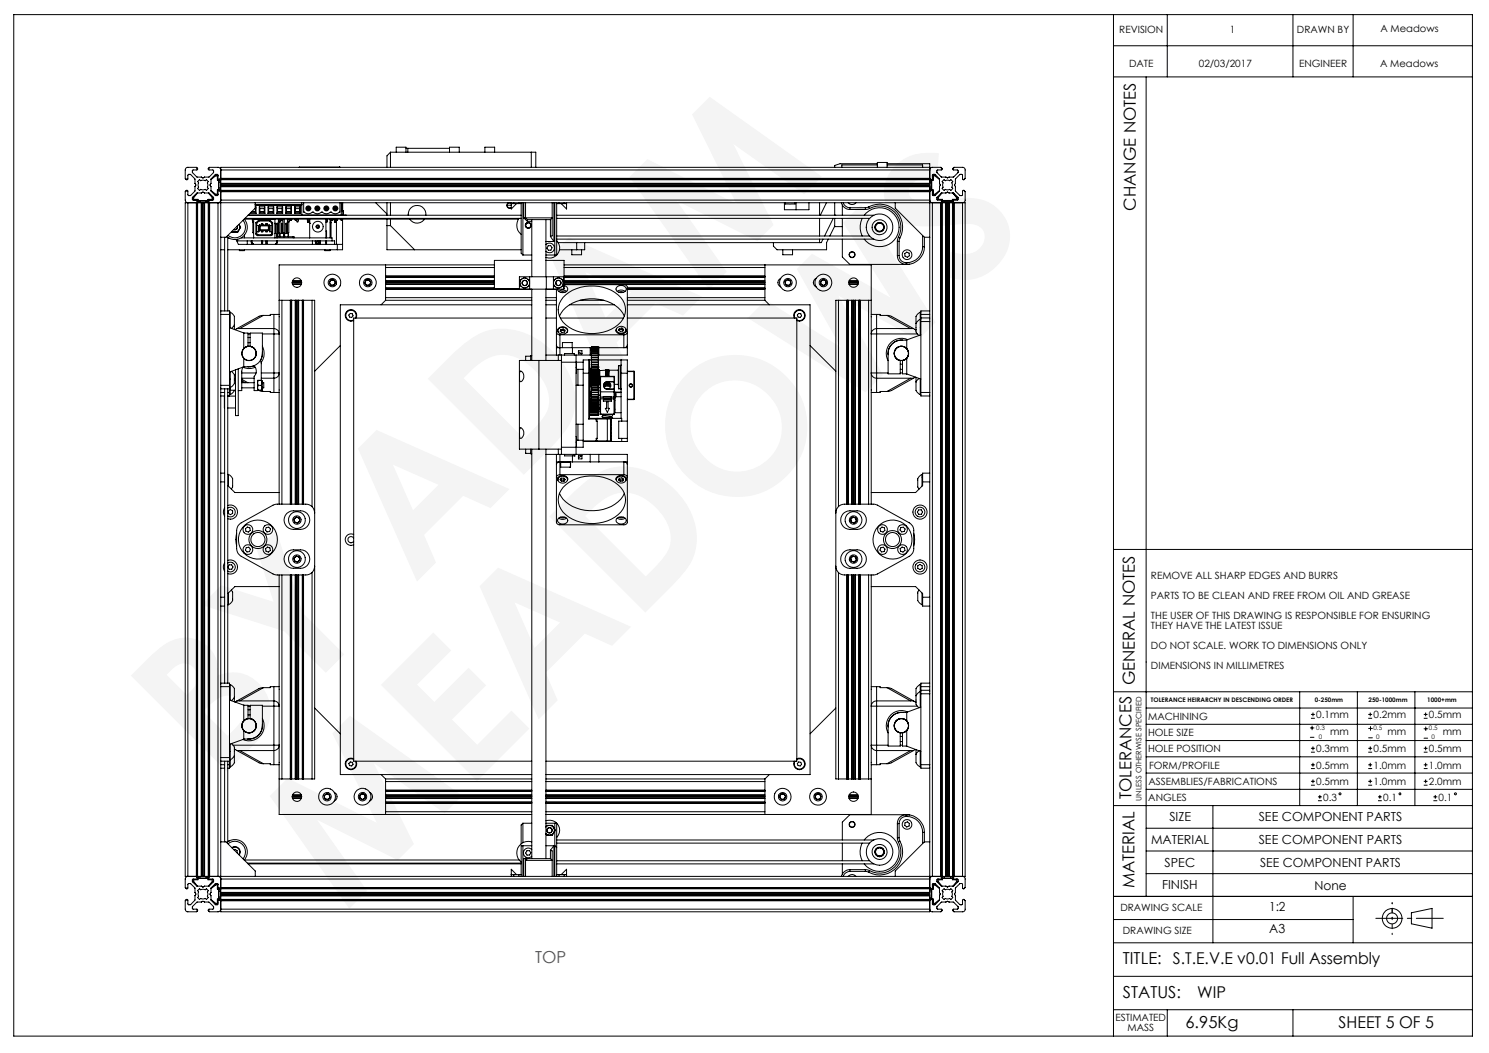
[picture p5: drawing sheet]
<svg xmlns="http://www.w3.org/2000/svg" width="420mm" height="297mm" viewBox="0 0 420 297" stroke-linecap="round" stroke-linejoin="round" font-family="sans-serif">
<defs><g id="words">
<g font-size="53.3" fill="#f4f4f4">
<text x="60.9" y="220.7" transform="rotate(-45 60.9 220.7)">BY ADAM</text>
<text x="97.5" y="257.3" transform="rotate(-45 97.5 257.3)">MEADOWS</text>
</g>
<g font-size="4.7">
<text x="320.4" y="59.4" transform="rotate(-90 320.4 59.4)">CHANGE NOTES</text>
<text x="320.1" y="193.3" transform="rotate(-90 320.1 193.3)">GENERAL NOTES</text>
<text x="319.2" y="225.4" transform="rotate(-90 319.2 225.4)">TOLERANCES</text>
<text x="320" y="250.5" transform="rotate(-90 320 250.5)">MATERIAL</text>
<text x="316.7" y="271.8">TITLE: S.T.E.V.E v0.01 Full Assembly</text>
<text x="316.7" y="281.4">STATUS:</text>
<text x="334.4" y="290.1">6.95Kg</text>
</g>
<text font-size="4.7" fill="#00f" x="151" y="271.8">TOP</text>
<g font-size="4.6">
<text x="337.7" y="281.4">WIP</text>
<text x="377.6" y="290.1">SHEET 5 OF 5</text>
</g>
<g font-size="3.5">
<text x="329.8" y="231.6">SIZE</text>
<text x="355.1" y="231.6">SEE COMPONENT PARTS</text>
<text x="324.7" y="237.9">MATERIAL</text>
<text x="355.1" y="237.9">SEE COMPONENT PARTS</text>
<text x="328.5" y="244.6">SPEC</text>
<text x="355.5" y="244.6">SEE COMPONENT PARTS</text>
<text x="327.8" y="250.8">FINISH</text>
<text x="370.8" y="251.1">None</text>
<text x="358" y="257.1">1:2</text>
<text x="358" y="263.2">A3</text>
</g>
<g font-size="2.8">
<text x="315.7" y="9.4">REVISION</text>
<text x="346.9" y="9.4">1</text>
<text x="365.8" y="9.4">DRAWN BY</text>
<text x="389.4" y="9.1">A Meadows</text>
<text x="318.5" y="18.8">DATE</text>
<text x="338.2" y="18.8">02/03/2017</text>
<text x="366.4" y="18.8">ENGINEER</text>
<text x="389.3" y="18.8">A Meadows</text>
<text x="324.7" y="163.4">REMOVE ALL SHARP EDGES AND BURRS</text>
<text x="324.7" y="169">PARTS TO BE CLEAN AND FREE FROM OIL AND GREASE</text>
<text x="324.7" y="174.6">THE USER OF THIS DRAWING IS RESPONSIBLE FOR ENSURING</text>
<text x="324.7" y="177.5">THEY HAVE THE LATEST ISSUE</text>
<text x="324.7" y="183.1">DO NOT SCALE. WORK TO DIMENSIONS ONLY</text>
<text x="324.7" y="188.8">DIMENSIONS IN MILLIMETRES</text>
<text x="323.9" y="203.1">MACHINING</text>
<text x="371.3" y="202.6">0.1mm</text>
<text x="387.4" y="202.6">0.2mm</text>
<text x="403.1" y="202.6">0.5mm</text>
<text x="323.8" y="207.6">HOLE SIZE</text>
<text x="375.2" y="207.4">mm</text>
<text x="391.3" y="207.4">mm</text>
<text x="407" y="207.4">mm</text>
<text x="323.8" y="212.1">HOLE POSITION</text>
<text x="371.3" y="212.1">0.3mm</text>
<text x="387.4" y="212.1">0.5mm</text>
<text x="403.1" y="212.1">0.5mm</text>
<text x="324" y="221.4">ASSEMBLIES/FABRICATIONS</text>
<text x="324.1" y="216.8">FORM/PROFILE</text>
<text x="371.3" y="216.8">0.5mm</text>
<text x="371.3" y="221.4">0.5mm</text>
<text x="387.4" y="216.8">1.0mm</text>
<text x="387.4" y="221.4">1.0mm</text>
<text x="403.1" y="216.8">1.0mm</text>
<text x="403.1" y="221.4">2.0mm</text>
<text x="323.9" y="225.8">ANGLES</text>
<text x="373.2" y="225.8">0.3</text>
<text x="390.2" y="225.8">0.1</text>
<text x="405.8" y="225.8">0.1</text>
<text x="316" y="257.1">DRAWING SCALE</text>
<text x="316.7" y="263.5">DRAWING SIZE</text>
<text x="314.7" y="288">ESTIMATED</text>
<text x="318" y="290.8">MASS</text>
</g>
<text font-size="2.1" x="322" y="225.9" transform="rotate(-90 322 225.9)">UNLESS OTHERWISE SPECIFIED</text>
<g font-size="1.8">
<text x="324.7" y="198.1">TOLERANCE HEIRARCHY IN DESCENDING ORDER</text>
<text x="370.9" y="198.1">0-250mm</text>
<text x="386.1" y="198.1">250-1000mm</text>
<text x="402.6" y="198.1">1000+mm</text>
<text x="371.3" y="205.9">0.3</text>
<text x="372" y="208.5">0</text>
<text x="387.4" y="205.9">0.5</text>
<text x="388.2" y="208.5">0</text>
<text x="403.1" y="205.9">0.5</text>
<text x="403.8" y="208.5">0</text>
</g>
</g></defs>
<g fill="none" stroke="#000" stroke-width=".28">
<path d="M3.9 4.1h411.4v288.1h-411.4zM314.1 4.1v288.1M314.1 12.9h101.2M329.2 4.1v17.6M364.7 4.1v17.6M381.7 4.1v17.6M314.1 21.7h101.2M323.3 21.7v231.1M53 57.2h-.8v190h.8M53 57.2h2.4M53 57.2v190M54.6 56l.3 .4"/>
<path d="M55.4 57.2h.1M55.4 57.2v190M55.5 57.2h.1M55.5 56.4l.2 .2v.3l-.2 .1M55.5 57.1l-.1 .1M55.5 57v.1M55.5 57.2v190M55.6 57.2h.1M55.6 57.2v190M55.7 57.2h.1M55.7 57.2v190M55.7 54.4l-1.1 1.6 .2 .2h1l.2 .6"/>
<path d="M55.7 57.2h1.1M55.8 56.6h2.9M55.9 51l.4-.3 .3 .3 .7-.2 .6 .2 .4-.3 .4 .5-.2 .4 .1 .4-.1 .8 .2 .4-.5 .5-.3-.3-1.8 .2-.3-.5 .2-.3-.1-.5 .1-.7-.2-.4zM56 56.6v.6M56.4 57.2v-.5h1.7v.5M56.8 57.2h.1M56.8 57.2v190M56.8 57.2h.4M57.1 54.2h.3M57.2 57.2h.1M57.2 57.2v190M57.3 57.2h1.4"/>
<path d="M57.3 57.2v190M57.7 57.2h.1M57.7 54.4h.1M57.7 54.4l-.4-.2-.5 .2h-1.2l-1.3 1.3 .1 .7h1.4M57.7 49.9l-.4 .3-.5-.3h-1.2l-1.3-1.2 .1-.8 1.3-.1-.2-.6h-2.5a.72 .72 0 0 0-.8 .7l.1 2.5 .3 .3h.3l.2-1.5h.7l1.2 1.3v1.2l.2 .4-.2 .5v1.3l-1.3 1.3-.6-.1-.3-1.4h-.3l-.3 .3v2.4a.72 .72 0 0 0 .8 .8M57.7 49.9h.1M57.7 57.2v190M57.7 54.4l1.3 .1 1.3 1.2-.2 .7h-1.4M58.5 56.6v.6M58.7 57.2h.1M58.7 57.2v190M58.8 54.4l1.1 1.3v.4l-.2 .1h-1v.6h-.2"/>
<path d="M58.8 57.2h.1M58.8 57.2v190M58.9 57.2h.1M58.9 57.2v190M59 56.4l-.3 .5 .3 .1M59 57.2h.1M59 57.1l.1 .1M59 57v.1M59 57.2v190M59.1 57.2h2.4M59.1 57.2v190M59.3 52.1v.2"/>
<path d="M59.5 50.7l1.6-1.2 .2 .3v1l.9 .1M59.9 56l-.3 .4M61 49.5l.3 .2v1.1M61.3 54.8l.2 .1M61.3 54.8h.1M61.3 49.6h.1M61.3 53.6v1l-.3 .3M61.5 49.5l-.2 .1M61.5 57.2h.8M61.5 57.2v190M61.7 50.9h.6M61.7 53.4h.6"/>
<path d="M61.7 50.8v2.8M61.7 50.8v.1M61.7 53.4v.2M61.8 50.7v.1M61.8 53.6v.1M62.2 53.4l-.9 .2v1l-.2 .3-1.6-1.2M62.3 50.3l-.4 .4h-.3l-.1-1.4-.7-.1-1.3 1.2v1.3l-.2 .4 .2 .5v1.3l1.2 1.2 .8-.1 .1-1.3h.3l.4 .4M62.3 56.4a.78 .78 0 0 1-.8 .8M62.3 47.9a.78 .78 0 0 0-.8-.7h-2.4l-.4 .3 .1 .4h1.3l.2 .7-1.2 1.3h-1.4M62.3 50.3v.1M62.3 54v.1M62.3 56.4v.8"/>
<path d="M62.3 50.4v.1M62.3 53.9v.1M62.3 50.6v.1M62.3 53.7v.1M62.3 51.7h200zM62.3 52.6v.1M62.3 52.1v.1M62.3 47.9v2.4M62.3 50.5v.1M62.3 50.7v1.4M62.3 52.2v.4M62.3 52.7v1"/>
<path d="M62.3 53.8v.1M62.3 54.1v2.3M62.3 57.2v190M62.3 56.4h200M62.3 51.3h-.6v1.8h.6M62.3 57.2h200M62.3 50.4h200M62.3 50.7h200M62.3 53.7h200M62.3 54h200M62.3 47.9h200M62.3 50.3h200"/>
<path d="M62.3 54.1h200M62.3 50.5h200M62.3 53.9h200M62.3 50.6h200M62.3 53.8h200M62.3 52.7h200M62.3 52.6h200M62.3 52.1h200M62.3 52.2h200M70.7 59.9l-.1 .3M70.9 59.8h1.1M72 58.3h.2v1.9"/>
<path d="M72 57.9h13.1M72 57.7h13.1M72 57.2v1.5l-8.3 8.2h-1.4M72 58.8l.2 1.4M72.1 58.3v.5h-.2M73.2 58.3v.5h1.4v-.5M73.3 59.8h1.2M73.3 58.8l-.2 1.4M74.5 58.8l.2 1.4M75.7 58.3v.5h1.4v-.5M75.8 59.8h1.2M75.8 58.8l-.2 1.4"/>
<path d="M77 58.8l.2 1.4M78.2 58.3v.5M78.3 59.8h1.3M78.3 58.8l-.2 1.4M79.6 58.8l.1 1.4M79.6 58.3v.5h-1.4M80.7 58.3v.5h1.4M80.8 58.8l-.2 1.4M80.8 59.8h1.3M82.1 58.8l.1 1.4M82.1 58.3v.5M83.2 58.3v.5h1.4v-.5"/>
<path d="M83.3 59.8h1.2M83.3 58.8l-.2 1.4M84.5 47.2h-.2M84.5 47.2h.1M84.5 58.8l.2 1.4M85.1 57.2v3.5M85.7 57.2v2.6a1.93 1.93 0 0 0 2.4 0h.3a1.58 1.58 0 0 0 2.2 0h.3a1.58 1.58 0 0 0 2.3 0h.3a1.79 1.79 0 0 0 2.4 0v-2.6M86.7 59h.5M86.7 58.5h.5M86.7 58.5v.5M86.7 58.5l.1 .1M86.8 58.9h.3"/>
<path d="M86.8 58.6h.3M86.8 58.6v.3M86.8 58.9l-.1 .1M87.1 58.9l.1 .1M87.1 58.6v.3M87.2 58.5l-.1 .1M87.2 58.5v.5M89.3 59h.4M89.3 58.5h.4M89.3 58.5v.5M89.3 58.5v.1M89.3 58.9h.4"/>
<path d="M89.3 58.6h.4M89.3 58.6v.3M89.3 58.9v.1M89.7 58.6v.3M89.7 58.9v.1M89.7 58.5v.1M89.7 58.5v.5M91.8 59h.5M91.8 58.5h.5M91.8 58.5v.5M91.8 58.5l.1 .1M91.9 58.9h.3"/>
<path d="M91.9 58.6h.3M91.9 58.9l-.1 .1M91.9 58.6v.3M92.2 58.9l.1 .1M92.2 58.6v.3M92.3 58.5v.5M92.3 58.5l-.1 .1M94.3 58.5v.5M94.3 58.5l.1 .1M94.3 59h.5M94.3 58.5h.5M94.4 58.6v.3"/>
<path d="M94.4 58.9l-.1 .1M94.4 58.9h.4M94.4 58.6h.4M94.8 58.9v.1M94.8 58.6v.3M94.8 58.5v.1M94.8 58.5v.5M95.7 47.2h.1M95.8 47.2h.1M96.3 59.4h.6v1.3M96.3 57.2v3.5M96.4 57.2v2.2"/>
<path d="M96.6 59.4h.1M96.7 57.2v3.5M106 57.2l3.1 3.2M109.1 57.2v3.5M110.1 42.9h41v4.3M110.1 42.9v4.3M110.1 57.2v3.5M110.1 42.9l-1 1.1v3.2M111.8 42.9v-1.4h2.7v1.4M114.5 41.8h.5M115 41.8v1.1M115 41.8h11.8"/>
<path d="M126.8 42.9v-1.4h2.7v1.4M136.8 42.9v-1.4h2.7v1.4M143.1 57.9h1.1M143.4 57.2a.84 .84 0 0 0-.4 1.1 .84 .84 0 0 0 1.2 .4M144.2 57.3a.74 .74 0 0 0-1.1 .6 .74 .74 0 0 0 1.1 .6M144.2 57.4h.7M144.2 57.2v1.7l1.5-1.5M144.3 57.4l-.1 .1M144.9 57.4h1.5M144.9 57.2v.2M146.4 57.2v.2M146.4 57.4h.6"/>
<path d="M147 57.2v14.2l.5 .5M147.5 57.2v14.7M147.7 57.2v4.3M148.2 57.2v4.3M149.9 42.9v4.3M155.8 57.2v9.3l-.5 .2M156.2 57.2v10.9M156.5 57.2v14.7M157 57.2v14.7h-3M157 57.4h.7M157.7 57.4h1.4M157.7 57.2v.2"/>
<path d="M159.1 57.2v.2M159.1 57.4h.7M159.7 57.4l.1 .1M159.8 57.2v1.7l-1.5-1.5M221.3 57.2v2h6.9v-2M221.5 57.2v.3l1.3 .1 1.5-.1v-.3M224.5 57.2v2M231.2 57.2v3.5M233.1 57.2l-1.7 3.5M235.4 57.2v3.5M237.3 57.2l.4 .8 .7 .7 1.3 .4M237.6 57.9v2.8"/>
<path d="M237.8 57.2l.9 1 1 .4M239.3 57.2a1.41 1.41 0 0 0 2.1 0M239.7 58.6h4.4M239.7 58.6v.5M239.7 59.1h4.4M244.1 58.6v.5M245 58.3a6.5 6.5 0 0 1 7.7 1.2 6.5 6.5 0 0 1 1.1 7.6M245 58.3l-.9 .3M245 58.3l.3 .5M245.3 58.8a6 6 0 0 1 7.1 1 6 6 0 0 1 1 7.1M245.3 58.8l-1.2 .3M247.5 47.2v-1.4h2.7v1.4"/>
<path d="M247.5 46.2h-10.5l-1.6 .5v.5M247.5 46.5h-10v.7M250.2 46.5h10v.7M250.2 46.2h12.1v1M252.5 57.2v1.5l8.2 8.2M262.3 57.2h.7M262.3 47.9a.72 .72 0 0 1 .7-.7h2.4l.3 .3v.3l-1.3 .1-.1 .8 1.2 1.2h1.3l.5 .3 .4-.3h1.3l1.2-1.2v-.7l-1.4-.2-.1-.3 .4-.3h2.4a.72 .72 0 0 1 .7 .7v2.5l-.2 .3h-.4l-.1-1.4-.7-.1-1.3 1.2v1.3l-.3 .5 .3 .4v1.3l1.3 1.3 .7-.2 .1-1.3h.4l.2 .3v2.4a.72 .72 0 0 1-.7 .8M262.3 56.4a.72 .72 0 0 0 .7 .8M262.3 50.3l.1 .1M262.3 47.2h-200v.7M262.3 47.2v.7M262.3 50.3v.1"/>
<path d="M262.3 54v.1M262.3 56.4v.8M262.3 50.4v.1M262.3 53.9v.1M262.3 50.6v.1M262.3 53.7v.1M262.3 52.6v.1M262.3 52.1v.1M262.3 50.9h.5M262.3 53.4h.5M262.3 47.9v2.4M262.3 50.5v.1"/>
<path d="M262.3 50.7v1.4M262.3 52.2v.4M262.3 52.7v1M262.3 53.8v.1M262.3 54.1v2.3M262.3 57.2v190M262.3 51.3h.4v1.8h-.4M262.4 54l-.1 .1M262.4 50.4h.1M262.4 54h.1M262.4 50.4l.1 .3h.4l.1-1.4 .8-.1 1.2 1.3v1.2l.2 .5M262.7 53.4l.5 .2v1l.3 .3 1.5-1.2"/>
<path d="M262.8 50.8v2.8M263 57.2h2.4M263 57.2v190M263.1 53.8l.1 .2M263.1 54.6l.3 .3M263.1 54.6l.4 .3M263.1 49.8v1M263.1 53.6v1M263.2 50.4l-.1 .1M263.5 49.5l-.4 .3M264.7 56.2l1.2 .1M265 50.7l-1.5-1.2-.3 .2v1.1l-.5 .1"/>
<path d="M265.2 52.2l-.2 .4v1.3l-1.3 1.3-.7-.1-.1-1.4h-.4l-.1 .3M265.2 52.1v.2M265.4 57.2h.1M265.4 57.2v190M265.5 57.2h.1M265.5 57.1l-.1 .1M265.5 57v.1M265.5 57.2v190M265.6 57.2h.1M265.6 57.2v190M265.7 54.4l-1 1.3v.5h1.2v.4l2.8 .1M265.7 57.2h1.1"/>
<path d="M265.7 57.2v190M265.9 56.6v.1M266 50.9l.3-.2 .3 .3 .7-.2 .6 .2 .3-.3 .4 .4-.1 1.7 .2 .3-.3 .5-1.8-.2-.3 .3-.4-.4 .1-1.7-.3-.4zM266 56.6v.6M266.4 57.2v-.4h1.7v.4M266.8 57.2h.1M266.8 57.2v190M266.8 57.2h.4M267.2 54.2h.2M267.2 57.2h.1M267.2 54.2l.5 .2h1.2l1.3 1.2v.8h-1.3l-.2 .3M267.2 54.2l-.4 .2-1.3 .1-1.2 1.2 .1 .7 1.3 .2v.3l-.2 .1"/>
<path d="M267.2 57.2v190M267.3 57.2h1.4M267.3 57.2v190M267.7 57.2v190zM268.5 56.6v.6M268.6 56.6v-.4h1.1l.2-.2-1.1-1.6 1.2 1.5-.3 .4h-1v.6l.3 .1M268.7 57.2h.2M268.7 57.2v190.2h.3M268.9 57.2h.1M268.9 57.2v190M269 57.2h.1M269 57.1l.1 .1"/>
<path d="M269 57v.1M269 57.2v190M269.1 57.2h2.4M269.1 57.2v190M271.5 57.2h.7v190h-.7M271.5 57.2v190M62.3 70.4h1.1M63.4 66.9v20.8M64.2 67v20.7M64.2 67l.5 .2M65.5 65.2l.5 .2-.6-.1v.2h1.7M66.6 67.6l.6 1.3h4.1"/>
<path d="M66.8 67.9h.2M66.9 63.8a.73 .73 0 0 1-.1 .8 .73 .73 0 0 1-.9 .1M67 67.9h26.7M67 67.5v.4M67.3 65l-.8 .4h.5M67.3 65l-.3 .4M67.4 63.3l.2 .3M67.4 63.3l.5 .8-.8 1.4M67.5 70.4v.3h1.5v-.3M67.6 63.6v1M67.6 63.6l.2 .4-.2 .6M67.6 64.6l-.3 .4"/>
<path d="M68 67.1h25.7v.8M68.5 62.2a3 3 0 0 1-.1 4 3 3 0 0 1-4.1 .2M69 61.8v.1M69 66.3v.8M69.1 61.6h77.9M69.7 67.9v1M70 60.7h27.6M70 60.7h77M70.2 60.5v.2M70.6 60.2h1.6M70.6 60.1v.1M70.9 67.9l.2 .9"/>
<path d="M71.1 67.9l-.1 .4 .4 .5M71.1 68.8l.2 .2 .1-.2M71.1 68.8h.3M71.2 61.8l.1 .8h.2M71.3 68.9h6.5M71.3 65.5h.2M71.3 62.6v3h.2M71.5 67.1v-5.2h6v5.2M71.6 61.8v.1M72.2 66l.5 .5M72.2 62.8v3.2M72.2 62.8l.2 .1"/>
<path d="M72.2 66h.2M72.4 66l.3 .2M72.4 65.4h.6M72.4 62.9v3.1M72.4 63.6h.6M72.7 66.2v.3M72.7 66.5h3.7M72.7 66.2h3.7M73 63.6v1.8M73 62.1h3.1M73 62.1l-.8 .7M73 62.1l.1 .2"/>
<path d="M73.1 62.3h2.9M73.1 62.3l-.7 .6M73.1 60.2h1.6M73.1 60.2v-1.9h1.6v1.9M73.2 65h2.8M73.2 63.5l.2 .2M73.2 63.5h2.8M73.2 63.5v1.5M73.4 64.8h2.3M73.4 63.7v1.1M73.4 63.7h2.3M73.4 64.8l-.2 .2"/>
<path d="M73.7 61.8v.1M73.7 63.2v-.1l.4 .1M73.7 65.3h.4M73.7 63.2h.4M73.7 63.2v.3M73.7 65v.3M73.8 67.9v.8h.2l.1-.8M74.1 63.2v.3M74.1 65v.3M74.2 61.8v.1M74.6 61.8v.1M74.9 61.8v.1"/>
<path d="M75 63.2v-.1l.4 .1M75 65.3h.4M75 67.9l.1 .8 .3-.2v-.6M75 63.2v.3M75 65v.3M75 63.2h.4M75.4 63.2v.3M75.4 65v.3M75.6 60.2h1.6M75.6 60.2v-1.9h1.6v1.9M75.7 63.7v1.1M75.7 64.8l.3 .2"/>
<path d="M76 63.5l-.3 .2M76 63.5v1.5M76 62.3l.7 .6M76.1 62.1l.8 .7M76.1 62.1l-.1 .2M76.2 63.6v1.8M76.2 65.4h.5M76.2 63.6h.5M76.2 61.8v.1M76.4 66.2v.3M76.6 61.8v.1M76.7 66l-.3 .2"/>
<path d="M76.7 66h.2M76.7 62.9v3.1M76.9 66l-.1 .3-.4 .2M76.9 62.8v3.2M76.9 62.8l-.2 .1M77.5 63.1h.2M77.5 65.9h3.9v.9M77.5 63l.2 .1M77.7 63.1v2.8M77.8 68.8v.2l.2-.2M77.8 68.8h.2M77.9 68.9h18.7"/>
<path d="M78 67.9l.1 .4-.3 .5M78.1 63.1h.3M78.1 63.1v4M78.1 63.1v-.1l.3 .1M78.1 60.2h1.6M78.1 60.2v-1.9h1.6v1.9M78.2 67.9l-.2 .9M78.2 65.9v1.2M78.2 66.8h4.5M78.4 63.1v2.8M78.5 61.8l.1 3.9 .3-.1v-3M78.7 61.8l.1 .8h.3v-.8"/>
<path d="M78.7 65.9v.9M78.8 65.9v.9M79 65.9v.9M79.3 63.1h.3M79.3 63.1l.1-.1 .2 .1M79.3 63.1v2.8M79.4 61.8v.5h.2v-.5M79.4 61.9h.2M79.6 63.1v2.8M79.8 61.8l.1 3.9 .3-.1v-3.8M80 65.9v.9M80.1 65.9v.9"/>
<path d="M80.3 65.9v.9M80.6 63.1h.3M80.6 63.1l.1-.1 .2 .1M80.6 60.2v-1.9h1.6v1.9M80.6 63.1v2.8M80.6 60.2h1.6M80.9 63.1v2.8M81.1 61.8l.1 3.9 .3-.1v-3M81.2 61.8l.1 .8h.2l.1-.8M81.2 65.9v.9M82 61.9v.3l.3-.3M82 61.9h.3"/>
<path d="M82 61.8v.1M82.3 61.8v.1M82.4 79.8h2.7M82.4 79.7h2.7M82.5 79.3h2.5M82.5 79.2h2.5M82.7 66.8h.2v.3M82.7 66.8v.3M83.1 60.2v-1.9h1.6v1.9M83.1 60.2h1.6M83.2 61.9h.3M83.2 61.9l.1 .3 .2-.3"/>
<path d="M83.2 61.8v.1M83.5 61.8v.1M83.7 61.8l.1 .8h.2l.1-.8M86.7 61.8v.5M86.7 62.3h.5M86.7 62.3l.1 .4h.3l.1-.4M87.2 61.8v.5M87.3 61.8v1.2M87.3 63v.1M87.3 63h.1M87.3 61.8v5.3M88.1 67.9v1"/>
<path d="M88.9 67.9a.74 .74 0 0 0 .7 1 .74 .74 0 0 0 .7-1M89.1 67.9v.5a.55 .55 0 0 0 .6 .5 .55 .55 0 0 0 .5-.5v-.5M89.3 68.3a.38 .38 0 0 0 .4 .3 .38 .38 0 0 0 .3-.3M89.9 68v.5M89.9 68.9h.1M90.4 67.9v1M91.7 70.4v.3M91.7 70.7h.1M91.9 68.3v.6M91.9 67.9v.4M91.9 68.3h.2M91.9 62.3h.4"/>
<path d="M91.9 61.8v5.3M91.9 65.2h.2v1.9M92.1 68.3v.6M92.1 67.9v.4M92.3 61.8v.5M92.3 62.3l-.1 .4h-.3M93.1 70.4v.3h-1.4M93.1 61.8v5.3M93.1 62.8h.3M93.2 79l.9-.1 .5 .7-.3 .8-.9 .1-.5-.7zM93.4 61.8v5.3M93.6 61.9h.3"/>
<path d="M93.6 61.9l.1 .3 .2-.3M93.6 61.8v.1M93.7 67.9h.7v1M93.9 61.8v.1M94.3 61.8v.5M94.3 62.3h.5M94.3 62.3l.1 .4h.4v-.4M94.9 61.9h.3l-.1 .3zM94.9 61.8l-.1 .5M94.9 61.9v7M95.1 68.9v1.5M95.2 61.8v.1"/>
<path d="M96.1 61.9h.3M96.1 61.9l.1 .3 .2-.3M96.1 61.8v.1M96.4 61.8v.1M96.6 61.8v8.6h-32.4M103.2 79l.9-.1 .5 .7-.3 .8-.9 .1-.5-.7zM108.8 78h30.7M108.8 74.7v10M108.8 77.9h30.7M108.8 78.2h30.7M108.8 75.5h30.7M108.8 78.1h30.7"/>
<path d="M108.8 79.2h30.7M108.8 79.3h30.7M108.8 79.8h30.7M108.8 79.7h30.7M109.1 61.8v8.6h37.9M109.1 63.6h1M110.1 63.6l6.8 6.8M110.1 61.8v1.8M115.1 60.7a2.5 2.5 0 0 1 2.5-2.8 2.5 2.5 0 0 1 2.5 2.8M115.6 61.8a2.48 2.48 0 0 0 4.1 0M139.5 74.7h-60.8v67.5M146.3 61.8h-77.4a3.5 3.5 0 0 1-.2 4.8 3.5 3.5 0 0 1-4.7 .1"/>
<path d="M146.4 61.6a3.3 3.3 0 0 0 .6 4.5M146.6 79.5v.5M147.1 78.7l-.5 .8M147.1 78.7l-.5 .3v.5M147.5 71.9h2.5M147.6 78.5h.9M147.6 78.5l.5-.3 .4 .3M147.6 78.5l-.5 .2M147.7 61.5h.5M147.7 61.5l1.1 .9M148.2 61.5h7.6l-.5 .4M148.2 61.5l.6 .4"/>
<path d="M148.5 78.5l.4 .3M148.8 61.9h6.5M148.8 62.4h1.2M148.8 61.9v.5M148.9 78.8l.5 .8M148.9 78.8l.5 .3v.5M149.4 79.6v.5M149.4 78.1v3.5M150 61.9v16.2M150 73.4h-10.5v8.1h7M154 69a1.38 1.38 0 0 1 2-.1 1.38 1.38 0 0 1 0 2 1.38 1.38 0 0 1-2 0M154 61.9v16.2"/>
<path d="M154 73.4h5.1l-.1 8.1M154 68.1h2.2M154.1 78.1v3.5h2v-3.5M154.1 78.1h2M154.1 78.1h-7.6v3.5M154.6 69.3h.7l.4 .6-.3 .7h-.7l-.4-.6zM155.3 61.9v4.8M155.3 66.7l.9 1.4M156.1 78.1h2.9v3.5h-50.2M156.6 78.7l-.5 .9M156.6 78.7l-.5 .3M157 67.9a2.89 2.89 0 0 1 .4 3.6 2.89 2.89 0 0 1-3.4 1.1"/>
<path d="M157 78.5h1M157 78.5l.5-.3 .5 .3M157 66.6h88.3M157 61.6h88.3M157 67.4h89.5M157 60.7h89.5M157 78.5l-.4 .2M157.8 70.4h4.9M158 78.5l.4 .2M158.4 78.7l.5 .9M158.4 78.7l.5 .3v.6M158.9 79.6v.4"/>
<path d="M159.1 78h56.7M159.1 74.7h86.6v67.5M159.1 77.9h56.7M159.1 78.2h56.7M159.1 75.5h56.7M159.1 78.1h56.7M159.1 79.2h56.7M159.1 79.3h56.7M159.1 79.8h56.7M159.1 79.7h56.7M161.3 70.4v1.5h2.7v-1.5M162.7 68.4v2"/>
<path d="M164.9 68.4v2h-2.2M215.8 74.7v10M220.2 78.5a1.34 1.34 0 0 0-.8 1.2 1.34 1.34 0 0 0 .8 1.2M220.8 70.4v1.5h2.8v-1.5M221.4 79.4l.7-.6 .9 .4 .1 .8-.7 .6-.8-.3zM230.2 78.5a1.32 1.32 0 0 0-.8 1.2 1.32 1.32 0 0 0 .8 1.2M231.2 61.6v5M231.2 67.4v1M231.5 79.4l.6-.6 .8 .4 .1 .8-.6 .6-.8-.3zM232.1 67.4l-.4 1h-74.3M233.6 67.4l-.4 1v2h-14l-1-1v-1M235 61.6l-2.4 5"/>
<path d="M235.4 60.7h.1M235.4 61.6v2.3h2.2M235.4 63.8l-1.3 2.8M237.6 67.4v5.1l2.1 2.1 16.9-.1M237.6 61.6v5M239.4 79.8h2.7M239.4 79.7h2.7M239.5 79.2h2.5M239.5 79.3h2.5M243.2 61.6l-.1 .1a5.6 5.6 0 0 0 .1 4.9M243.8 60.7a5.5 5.5 0 0 1 8-.7 5.5 5.5 0 0 1 0 8.1 5.5 5.5 0 0 1-8-.7M253.1 72.1a2.41 2.41 0 0 0 2.5 2.5v-.5"/>
<path d="M253.1 68.1v4M253.1 68.1h.5M253.1 72.1h.5M253.4 66.9l-.3 1.2M253.4 66.9l.4 .2M253.6 72.1a1.93 1.93 0 0 0 2 2M253.6 68.1v4M253.8 67.1l-.2 1M255.2 71.5l.6-.4 .6 .3 .1 .7-.6 .5-.6-.4zM255.6 74.1h.2M260.2 69.6a4.5 4.5 0 0 1-4.4 4.5M260.2 66.4v3.2"/>
<path d="M260.2 69.6h.5M260.7 69.6a4.9 4.9 0 0 1-4.9 5v-.5M260.7 66.9v2.7M260.7 66.9h1.6M62.3 88.7h2.4M62.3 87.7h2.4v24M64.7 88h.2M64.7 92.4l4.1 1.5M64.9 88l.6 .4a1.72 1.72 0 0 1 .6 2v1.2M64.9 88v4.5M66.1 91.6l-.8 1M66.1 91.6v1.3"/>
<path d="M66.9 92.7l-.6 .3M66.9 92.7h10.4M68.8 98.3a2 2 0 0 0 0 2.8M68.8 93.9h1.2v3.7l-1.2 .7M68.8 93.9v4.4M69.1 98h.1M69.4 97.9a2.01 2.01 0 0 1 2.3 .4 2.01 2.01 0 0 1 .3 2.3M70 95.2h.6M70 96.7h.6M70 94.2h.6M74 97.6a4.4 4.4 0 0 1-.3 4.7M74 99.3l-.1 1.1-.5 1.3"/>
<path d="M74 94.2h3.3M74.3 89l-1 .1-6.4 3.6M74.3 89l-6.7 3.7M77.3 92.7a1.34 1.34 0 0 1 1.3 1.5h-1.3M77.3 92.7v1.5M77.3 88.7h1.4M77.3 88.7h-1.1v.3h-1.9M77.3 88.7v4M77.3 94.2v11M78.7 84.7h.8M79.5 84.7v57.5M79.5 84.7h2.4"/>
<path d="M81.9 84.7h.1M81.9 84.7v57.5M82 84.7h.1M82 84.7v57.5M82.1 84.7v57.5M82.1 84.7h.1M82.2 84.7h.1M82.2 84.7v57.5M82.3 84.7v57.5M82.3 84.7h1.4M82.5 80.1h2.5M83.7 84.7h.1"/>
<path d="M83.7 84.7v57.5M83.8 84.7h.4M83.8 84.7v57.5M84.2 84.7h.1M84.2 84.7v57.5M84.2 84.7h1.1M85.3 84.7h.1M85.3 84.7v57.5M85.4 84.7h.1M85.4 84.7v57.5M85.5 84.7h.1M85.5 84.7v57.5"/>
<path d="M85.6 84.7h2.4M85.6 84.7v57.5M88 84.7h.8v135h-.8M88 84.7v58.2M96 97.5l-7.2 7.2M98.8 88.4l.6 .1 .2 .6-.4 .4-.6-.1-.2-.5zM100.3 89.7a1.46 1.46 0 0 0-1-2.2 1.46 1.46 0 0 0-1.7 1.7 1.46 1.46 0 0 0 2.2 1M100.4 89.7a1.63 1.63 0 0 0-1.2-2.3 1.63 1.63 0 0 0-1.8 1.9 1.63 1.63 0 0 0 2.4 1.1M108.8 84.7l-1.3 1.3M108.8 84.7h41.2M108.8 81.5h37.7M108.8 81.2h30.7"/>
<path d="M108.8 84h41.2M108.8 81.4h30.7M108.8 81.3h30.7M108.8 80.1h30.7M146.6 80l.5 .9M146.6 80v.6l.5 .3M147.1 80.9l.4 .2M147.5 81.1h.9M147.5 81.1l.5 .3 .4-.3M148.9 80.9l-.5 .2M149.4 80.1l-.5 .8M149.4 80.1l-.1 .5-.4 .3"/>
<path d="M150 81.6v20.1M150 89.7h-50.2v125h50.2M150 86h-54v132.5h54M154 81.6v20.1M154 89.7h3M154 86h3M154 84.7h3M154 84h3M156.1 80l.5 .9M156.1 80.6l.5 .3M156.6 80.9l.4 .2M157 93.7a.88 .88 0 0 0 .9 .7"/>
<path d="M157 97.4a.88 .88 0 0 0 .9 .7M157 81.6v18.6M157 98.1h9.5M157 81.1h1M157 81.1l.5 .3 .5-.3M157.3 93.3v.2M157.6 82.2a1.79 1.79 0 0 1 2.2 0M157.6 93.8a.87 .87 0 0 1-.2-.9 .87 .87 0 0 1 .9-.5 1.24 1.24 0 0 1 1.7 1.2l-.2 .2M157.6 92.5a1.51 1.51 0 0 1 2.5 .9 1.56 1.56 0 0 1-1.5 .8 1.56 1.56 0 0 1-1.3-1zM157.8 89.2a9.9 9.9 0 0 1 9.8-4.9 9.6 9.6 0 0 1 8.5 4.9M157.9 94.4v5.8M157.9 94.4h18.1"/>
<path d="M158 82.4l.7-.2 .6 .2M158 89.7h17.9M158.2 93v.3M158.2 93.3l-.1 .2M158.4 80.9l-.4 .2M158.6 98.1v-1.5h2.8v1.5M158.8 83.9a11.9 11.9 0 0 1 16.3 0 5.4 5.4 0 0 1-1.7 8.4 12.1 12.1 0 0 1-14.6-1.4 5.1 5.1 0 0 1 0-7zM158.9 80l-.5 .9M158.9 80v.6l-.5 .3M158.9 92.8v.4M158.9 92.8l.5 .3-.2 .6-.7 .1-.5-.4 .2-.4M158.9 92.8l-.7 .2"/>
<path d="M158.9 93.2l-.7 .1M158.9 93.2l.4 .2M159.1 80.3h16.9a.88 .88 0 0 1 1 .7v19.2h-8.2M159.1 80.5a.99 .99 0 0 1 1 1 .99 .99 0 0 1-1 1 1.47 1.47 0 0 1-1.8-.9M159.1 80.1h56.7M160.1 93.3v.2M160.7 86h12.5M161.5 98.1v1.6M163.2 99.2l.9 .6M163.2 98.9h.9v.9h-.9zM163.6 84.7h6.7M166.5 98.1h10.5"/>
<path d="M166.5 98.1v2.1M166.8 99.8h2M166.8 99.3h2M166.8 98.9h2M166.8 98.6h2M166.8 97.9h.1M166.8 97.9h2M166.8 98.4h2M166.8 98.6v.1M166.8 98.9v.2M166.8 99.3v.3M166.8 99.8v.3"/>
<path d="M166.8 98.2h2M168.8 97.9h.1M168.8 98.6v.1M168.8 98.9v.2M168.8 99.3v.3M168.8 99.8v.3M168.9 98.1v2.1M173.8 93v.5M173.8 92.8a1.23 1.23 0 0 0 .5 1.3 1.23 1.23 0 0 0 1.3 .1 1.05 1.05 0 0 0 1-1.4M174 92.5a1.54 1.54 0 0 1 2.6 .5 1.4 1.4 0 0 1-1.4 1 1.4 1.4 0 0 1-1.4-1.2zM174.1 82.2a1.79 1.79 0 0 1 2.2 0M174.1 80.9a1.51 1.51 0 0 1 2.5 .8 1.6 1.6 0 0 1-1.5 .8 1.6 1.6 0 0 1-1.4-1z"/>
<path d="M174.6 82.4l.6-.2 .7 .2M174.7 93l-.1 .2M174.7 92.6v.4M175.4 92.5l.5 .4-.2 .5-.7 .1-.5-.4 .2-.5M175.4 92.5l-.7 .1M175.4 92.9l-.7 .1M175.4 92.9l.4 .3M175.4 92.5v.4M176 94.4v3.7a.88 .88 0 0 0 1-.7M176.6 93v.5M177 93.7a.88 .88 0 0 1-1 .7M177 81.6h38.8"/>
<path d="M177 89.7h47.8v125h-70.8M177 86h51.5v132.5h-74.5M177 84.7h38.8M177 81.5h38.8M177 81.2h38.8M177 84h38.8M177 81.4h38.8M177 81.3h38.8M215.8 84.7l1.2 1.3M224 89.7a1.62 1.62 0 0 1 1.2-2.3 1.62 1.62 0 0 1 1.9 1.8 1.62 1.62 0 0 1-2.3 1.2M224.3 89.7a1.46 1.46 0 0 1 .9-2.2 1.46 1.46 0 0 1 1.7 1.7 1.46 1.46 0 0 1-2.1 1M225.3 88.4l.6 .1 .2 .6-.4 .4-.6-.1-.2-.5z"/>
<path d="M228.5 97.5l7.3 7.2M236.5 84.7h-.7v135h.7M236.5 84.7h2.4M236.5 84.7v58.2M238.9 84.7h.1M238.9 84.7v57.5M239 84.7h.1M239 84.7v57.5M239.1 84.7h.1M239.1 84.7v57.5M239.1 84.7h.2M239.3 84.7h1.4"/>
<path d="M239.3 84.7v57.5M239.5 80.1h2.5M240.7 84.7h.1M240.7 84.7v57.5M240.8 84.7h1.5M240.8 84.7v57.5M242.3 84.7h.1M242.3 84.7v57.5M242.4 84.7h.1M242.4 84.7v57.5M242.5 84.7h.1M242.5 84.7v57.5"/>
<path d="M242.6 84.7h2.4M242.6 84.7v57.5M245 84.7h.7M245 84.7v57.5M245.7 88.7h1.6M247.3 92.7v1.5M247.3 92.7a1.3 1.3 0 0 0-1.4 1.5h1.4M247.3 88.7v4M247.3 94.2v11M247.3 92.7h10.4M247.3 88.7h.9v.3h2M247.3 94.2h11.5"/>
<path d="M250.2 89l1 .1 6.5 3.6M250.2 89l6.7 3.7M253.9 95.9v.1M254.6 95.9v.1M254.6 96a3.8 3.8 0 0 0-4.1 4.1M255.8 98.3a2.1 2.1 0 0 1 0 2.8M255.8 95.9l-.2 .1a4.2 4.2 0 0 0-4.8 2.2l-.3 1.5v5.7h3.4v-3.7a2.05 2.05 0 0 1-1.4-3 2.05 2.05 0 0 1 3.3-.4M255.8 95.9v2.4M256 95.8a4.3 4.3 0 0 0-4.9 1 4.3 4.3 0 0 0-.6 4.9M257.7 92.7l.7 .4M258.4 91.3v.7a2.32 2.32 0 0 0 .5 2.3l.4 .3M258.4 92.9l-.2 .1"/>
<path d="M259.6 88l-.6 .4a1.87 1.87 0 0 0-.6 2.1v.8M259.6 90.1l-.7 .5-.5 .7M259.6 88v2.1M259.6 90.1v4.4M259.6 88h.2M259.6 90.1h.2M259.8 89.7h2.5M259.8 88.7h2.5M259.8 90.7h2.5M259.8 94.4l-4 1.5M262.3 87.7h-2.5v24h2.5M62.3 109.7h2.4"/>
<path d="M62.3 108.7h2.4M62.3 111.7h1.1M62.3 110.7h1.1M63.3 111.7l.1 3.4M63.4 109.7v83M64.2 115.1h2.2M64.2 111.7h2.2M64.2 110.7h.5M64.2 109.7v83M64.7 109.3h.2M64.7 111.3h.2M64.9 109.3v2"/>
<path d="M64.9 104.9v4.4M65 109.3v.8h1.4M65.3 104.7l.2 .2a1.69 1.69 0 0 1 .6 2 2.05 2.05 0 0 1-1.2 2.4M66.1 110.1l-.3 .6-.9 .6M66.1 107.3h.3M66.1 107.1h.3M67.2 104v13.2h-.8v-12.9M68.2 109.4h3.5M68.2 107.9h3.5M68.2 106.7h3.5M68.2 107.4l.9 .5M68.2 105.2h4"/>
<path d="M68.2 107l1.7 .9M68.4 100.6h.1M68.5 103.6a4.1 4.1 0 0 0 3.5 0M68.5 103.6l-.3 1.1v5.5h-1M68.8 101.1a2.05 2.05 0 0 0 3.3-.5 2.05 2.05 0 0 0-1.5-3v-3.7h3.4v5.8a3.7 3.7 0 0 1-3.8 3.7l-1.4 .1M68.8 101.1v2.4M68.8 103.5l-4.1 1.4M70 103.4h.1M70.6 103.4h.1M72 100.6h.1M72.7 108.2l.2 .5M72.7 109.6l.2 .4"/>
<path d="M72.7 110h.2M72.7 107.3h.2M72.8 110l1.5 .4M72.9 107.3l-.2 .5M72.9 108.7l-.2 .4M72.9 108.7h.8M72.9 107.3h.8M72.9 110h.8M73.4 101.6l.3 1v4.7h-1v2.9h-1v-4.1a2.1 2.1 0 0 0-.1-3l-1.8 .3M73.7 107.3l.2 .5M73.7 108.7l.2 .4M73.7 107.3h.2v.5"/>
<path d="M73.7 106.7h3.6M73.7 105.2h3.6M73.7 110.1l.6 .3M73.9 107.9h.5v1.5h-.5M73.9 108.2l-.2 .5M73.9 109.6l-.2 .4M73.9 108.2v.9M73.9 109.6v.4h-.2M73.9 107.8v.4M73.9 109.1v.5M74.3 110.4h1.9v.3h1.1M77.3 105.2h1.3a1.29 1.29 0 0 1-1.3 1.5"/>
<path d="M77.3 105.2v1.5M77.3 110.7h1.4M77.3 106.7v4M146.7 104.7a1.51 1.51 0 0 1 .7 2.5l-.1 .2a.44 .44 0 0 1-.6 .2 .44 .44 0 0 1-.2-.6zM149.7 100.5h-1.4v1.2M150 100.3h-.3v1.4M152 101.7h-5.5v25h5.5M152 101.7v25M152 101.7h6.4M154 100.2h3.5M157.5 100.2h.9M157.5 100.2v1.5"/>
<path d="M158.4 100.2h8.1M158.4 102.2h4.1M158.4 100.2v28M159.2 100.2v-.5h2.8v.5M162.5 108.7h2M162.5 119.7h2M162.5 100.2v28M162.5 103.6h.1M162.6 104.2h1.9M163 104.2v4.5M163 119.7v4.5M164.5 102.2v-.7h12.5v3.8"/>
<path d="M164.5 102.2v23.9h-1.9l-.1-3M164.5 102.2h-1.9l-.1 3.1M164.5 105.3h1.6M166.1 105.3v-3.8l.2 .1v3.7M166.1 105.3h.2M166.1 118.2h2.1M166.1 105.3v12.9M166.3 103.7l.1 .2v5l-.1 .2M166.3 111.5h.5v.4M166.3 114.1h.5v.2h2M166.3 118l-.2 .2M166.3 112h.5"/>
<path d="M166.3 111.8h.5M166.3 114.4h.5M166.3 113.9h2.5M166.3 114.9h2.5M166.3 112.4h.5M166.3 112.5h2.5M166.3 118h1.9M166.3 114.3h2.5M166.3 113.2h.5v.3M166.3 113.4h.5M166.3 115.7h2.5M166.3 115.8h2.5"/>
<path d="M166.3 114.6h.5M166.3 113.7h.5M166.3 113h2.5M166.3 115.3h2.5M166.3 116.4h2.5M166.3 116.9h2.5M166.3 111.2h.5M166.3 105.3v12.7M166.3 115.4h2.5M166.3 113h.5M166.3 116h2.5M166.4 109v1.6"/>
<path d="M166.4 110.6l.2 .6M166.5 100.2h.3M166.5 104.2v4.5M166.5 108.4l.2 .1M166.5 105.3h2.6M166.5 106.7h2.6M166.5 106.5h.3M166.5 106.2l.2 .2M166.5 106.2h.3M166.5 106.5l.2 .1M166.5 106l.2 .1M166.5 106h.3"/>
<path d="M166.5 106.7l.2 .2M166.5 107h.3M166.5 105.7l.2 .1M166.5 105.7h.3M166.5 107l.2 .1M166.5 107.2h.3M166.5 105.5h.2M166.5 105.5h.3M166.5 107.2l.2 .2h-.2M166.5 107.4h.3M166.5 105.3h.2M166.5 107.4l.2 .2"/>
<path d="M166.7 107.1l.1 .2M166.7 104.9l-.2 .2h2.6l-.2-.2M166.7 108l-.2-.2h2.6l-.2 .2M166.7 104.3h2.2l.2 .2-.2-.2M166.7 108.5h2.2M166.7 108.3h2.2M166.7 104.5h.1M166.7 104.3l-.2 .1 .3-.1M166.7 106.9h2.2M166.7 105.5h2.2M166.7 104.9h2.2M166.7 106.4l-.2 .1"/>
<path d="M166.7 106.4h.1M166.7 106.6h.1M166.7 106.6l-.2 .1M166.7 106.1l-.2 .1M166.7 106.1h.1M166.7 106.9l-.2 .1M166.7 105.8l-.2 .2M166.7 105.8h.1M166.7 107.1l-.2 .1M166.7 105.5l-.2 .2M166.7 105.3l-.2 .2M166.7 105.3h.1"/>
<path d="M166.7 105.1l-.2 .2M166.7 104.7l-.2 .2h.2M166.7 108h.1M166.7 108h-.2l.2 .2M166.7 104.7h.1M166.7 104.6l-.2 .2 .2-.1M166.7 108.2h.1M166.7 108.2l-.2-.1 .2 .2M166.7 104.6h.1M166.7 104.5l-.2 .1h.2M166.7 108.3h-.2l.2 .1M166.7 104.3l-.2 .2h.2"/>
<path d="M166.7 108.4h.1M166.7 108.4l-.2-.1 .2 .2M166.8 106.5v.4M166.8 105.9v.2M166.8 105.8v-.7h2v.7M166.8 107.5v.2h2v-.2M166.8 106.1v.2M166.8 105.8v.1M166.8 107.3v.2M166.8 104.3v.2M166.8 108h2v.5M166.8 108v.5"/>
<path d="M166.8 104.5v.4M166.8 103.5v.2M166.8 109.1v.2M166.8 103.7v.4h2M166.8 109.1v-.4h2v.4M166.8 103.5h.1M166.8 109.3h.1M166.8 106.3v.2M166.8 103v-.2h2v.2M166.8 109.9v.1h2v-.1M166.8 103v.4h2v-.4M166.8 109.4v.5"/>
<path d="M166.8 107.9v.1M166.8 102.2v.6h2v-.6M166.8 102.2v-.1l2 .1M166.8 110.6v.1M166.8 110.1v.5M166.8 109.4h.1M166.8 101.9v-.5h2v.5M166.8 110.7v.6M166.8 111.3v.1M166.8 110.1h.1M166.8 100.9v-.1l2 .1M166.8 111.9v.1l2-.1"/>
<path d="M166.8 112.1v.5M166.8 100.3v-.1l2 .1M166.8 112.7v.5M166.8 113.5h2M166.8 113.7v.3l2-.1M166.8 114.9h.1M166.8 110.5l-.4 .1M166.8 111.9h2M166.8 105.8h2M166.8 107h2M166.8 103.5h2M166.8 109.3h2"/>
<path d="M166.8 108.7h2M166.8 110.1h2M166.8 109.4h2M166.8 111.3h2M166.8 107.3h2M166.8 100.3h2M166.8 107.6h-.3l.2 .2M166.8 106.3h2M166.8 106.1h2M166.8 114.4h2M166.8 105.9h2M166.8 107.5h2"/>
<path d="M166.8 106.5h2M166.8 104.5h2M166.8 103.7h2M166.8 109.1h2M166.8 103h2M166.8 109.9h2M166.8 102.2h2M166.8 110.6h2M166.8 110.7h2M166.8 100.9h2M166.8 100.3v.3M166.8 100.9v.4"/>
<path d="M166.8 114.7v.1M166.8 114.6h2M166.8 114.8h2M166.8 114.9h2M168.2 118.2h.1M168.2 118v.2M168.2 118h.3M168.2 118.2l.1 .6M168.3 118.2h3M168.3 118.8h.2v4.8h-.2M168.3 118.2v.6M168.5 118l-.2 .2"/>
<path d="M168.5 118h2.8M168.8 114.9v.2h-2.5M168.8 115.4v.3M168.8 115.7v.1M168.8 115.2v.1M168.8 116v.4M168.8 116.4l-2.5 .1M168.8 116.6v.3M168.8 116.9h-2.5M168.8 106.5v.4M168.8 105.9v.2M168.8 106.1v.2"/>
<path d="M168.8 105.8v.1M168.8 107.3v.2M168.8 104.1v.4M168.8 104.5v.4M168.8 103.5v.2M168.8 109.1v.2M168.8 103.7v.4M168.8 103.5h.1M168.8 109.3h.1M168.8 106.3v.2M168.8 109.4v.5M168.8 110.6v.1"/>
<path d="M168.8 110.1v.5M168.8 109.4h.1M168.8 110.7v.6M168.8 111.3l-2.5 .1M168.8 110.1h.1M168.8 111.5v.4M168.8 112.1v.4M168.8 112.5l-2.5 .1M168.8 113l-2.5 .2M168.8 114.9h.1M168.8 115.4h.5M168.8 112.9h.5"/>
<path d="M168.8 104.5h.1M168.8 107.6h.3l-.2 .2M168.8 100.3v.3M168.8 100.9v.4M168.8 112.7v.3M168.8 113.3v.2M168.8 113.7v.2M168.8 114.1v.2M168.8 114.7v.1M168.8 115.3v.1M168.8 115.9v.1M168.8 117l-2.5 .1"/>
<path d="M168.8 106.4h.1M168.8 106.5h.3M168.8 106.2h.3M168.8 106.6h.1M168.8 106.1h.1M168.8 106h.3M168.8 107h.3M168.8 105.8h.1M168.8 105.7h.3M168.8 107.2h.3M168.8 105.5h.3M168.8 107.4h.3"/>
<path d="M168.8 105.3h.1M168.8 108h.1M168.8 104.7h.1M168.8 108.2h.1M168.8 104.6h.1M168.8 108.4h.1M168.8 104.3h.1M168.8 111.2l.4 .4M168.9 107.1l-.1 .2M168.9 108.3h.2l-.2 .2M168.9 108.2l.2-.1-.2 .2M168.9 108h.2l-.2 .2"/>
<path d="M168.9 107.1l.2 .1M168.9 106.9l.2 .1M168.9 106.6l.2 .1M168.9 106.4l.2 .1M168.9 106.1l.2 .1M168.9 105.8l.2 .2M168.9 105.5l.2 .2M168.9 105.3l.2 .2M168.9 105.1l.2 .2M168.9 104.7l.2 .2h-.2M168.9 104.6l.2 .2-.2-.1M168.9 104.5l.2 .1h-.2"/>
<path d="M168.9 104.3l.2 .2h-.2M169 104.3l.2 .2M169.1 108.4l-.2 .1M169.1 108.3l-.2 .2M169.1 107.4l-.2 .2M169.1 107.2l-.2 .2h.2M169.1 107l-.2 .1M169.1 106.7l-.2 .2M169.1 106.5l-.2 .1M169.1 106.2l-.2 .2M169.1 106l-.2 .1M169.1 105.7l-.2 .1"/>
<path d="M169.1 105.5h-.2M169.1 105.3h-.2M169.2 104.5v3.8M169.2 108.3l-.2 .2M169.2 108.3h.1M169.3 112.6v3.6M169.3 116.8l.1 .1M169.3 116.8h.1M169.3 112.1v.4M169.3 112.5h.1M169.3 110.5h.1M169.3 110.5v1.6"/>
<path d="M169.3 106.3h.1M169.3 106.3v4.2M169.3 112.5v4.3M169.4 116.9h.1M169.4 112l-.1 .1M169.4 112v.5M169.4 110.5v1.5M169.4 106.1l-.1 .2M169.4 106.1v.2M169.4 116.8v.1M169.4 112h3.8M169.4 112.5h3.8"/>
<path d="M169.4 116.8h3.8M169.4 106.3v4.2M169.4 112.5v4.3M169.4 116.9h3.8M169.4 110.5h3.8M169.4 106.3h3.8M169.4 106.1h3.8M169.9 116.9l.9 .3M170.1 117.3l-.2 .3 .9 .4M170.2 112.8h2.2v.4h-2.2zM170.2 111.8h2.2v.5h-2.2zM170.3 116.8l.2 .1"/>
<path d="M170.3 108.9h2M170.4 108.4h.4M170.8 108.4l-.1 .5M170.8 104.4l.3 .1M170.8 108.4h.1M170.8 108.1h.1M170.8 108.1v.1M170.8 108.2h.1M170.8 108.2v.1M170.8 108.3h.1M170.8 108.3v.1M170.8 104.4h.1"/>
<path d="M170.8 104.4v.1M170.8 104.5h.1M170.8 104.5v.1M170.8 104.6h.1M170.8 104.6v.2M170.8 104.8h.1M170.8 104.8v.2M170.8 105v.3M170.8 105.3h.1M170.8 105.3v.2M170.8 105.6v.3M170.8 105.9v.2"/>
<path d="M170.8 105.9l.5 .2M170.8 105.6l.5 .1M170.8 105.3l.5 .1M170.8 105l.5 .1M170.8 104.8l.5 .1M170.8 108.1l.5 .1M170.8 104.6l.5 .1M170.8 108.2l.5 .1M170.8 104.5h.5M170.8 108.3l.5 .1M170.8 104.4l.5 .1M170.8 104.4h.5"/>
<path d="M170.8 108.4h.5M170.8 104.4l-1.6 .1M170.8 108.4h1.5M170.8 104.4h3.6M170.8 105h.1M170.8 105.5v.1M170.8 105.9h.1M170.9 108h.8M170.9 104.8h.8M170.9 108.4v.5M171.1 113.3h.4v1.9h.4l-.6 1.1-.6-1.1h.4zM171.2 108.3h-.3"/>
<path d="M171.3 107.6a1.09 1.09 0 0 0-1.1 1.1 1.09 1.09 0 0 0 1.1 1.1M171.3 107.6v.1M171.3 109.7v.1M171.3 107.7a1.01 1.01 0 0 0-1 1 1.01 1.01 0 0 0 1 1M171.3 107.7a1.01 1.01 0 0 1 1 1 1.01 1.01 0 0 1-1 1M171.3 107.9l-.5-.1v.3M171.3 106.1h.5M171.3 105.7l.5 .2-.5 .2M171.3 105.4l.5 .1-.5 .2M171.3 105.1l.5 .1-.5 .2M171.3 104.9l.5 .1-.5 .1M171.3 104.7l.5 .1-.5 .1"/>
<path d="M171.3 104.5l.5 .1-.5 .1M171.3 104.5h.5h-.5M171.3 104.4h.5zM171.3 108.4h.5zM171.3 108.3h.5l-.5 .1M171.3 108.2h.5l-.5 .1M171.3 107.9l.5 .2-.5 .1M171.3 106.1h-.4M171.3 105.7l-.5 .2M171.3 105.4l-.5 .1M171.3 105.1l-.5 .2M171.3 104.9l-.5 .1"/>
<path d="M171.3 107.9l-.5 .2M171.3 104.7l-.5 .1M171.3 108.2h-.5M171.3 104.5l-.5 .1M171.3 108.3h-.5M171.3 104.5h-.5M171.3 108.4h-.5M171.3 118v.2M171.3 118h1v.2M171.3 107.6h1.9M171.3 109.8h1.9M171.3 107.7h1.9"/>
<path d="M171.3 109.7h1.9M171.3 118.2v6.2M171.3 118.2h1M171.7 108.4l.1 .5M171.8 104.5h-.4M171.8 107.9h-.5M171.8 117.5l.9 .3 .1 .2M171.9 108.4v.5M172.3 119.1h.1M172.3 118.4h.1M172.3 119.2h.1M172.3 118.2v6.2"/>
<path d="M172.4 117.8l-2 .2M172.4 117l-2 .2-.6 .3M172.4 118.2l-.1 .1M172.4 119.8l-.1 .1M172.6 116.9l.2 .3a2.16 2.16 0 0 1-2 .4l-.5 .1M173.2 116.8h.1M173.2 116.8v.1M173.2 112.5h.1M173.2 112v.5M173.2 112l.1 .1M173.2 110.5v1.5M173.2 110.5h.1"/>
<path d="M173.2 106.1l.1 .2M173.2 106.3h.1M173.2 106.1v.2M173.2 107.6v.1M173.2 109.7v.1M173.2 106.3v1.3M173.2 107.7v2M173.2 109.8v.7M173.2 112.5v4.3M173.3 116.8l-.1 .1M173.3 112.1v.4M173.3 110.5v1.6"/>
<path d="M173.3 110.7h.3M173.3 116.2h.1M173.3 108.4h1.1M173.3 106.3v4.2M173.3 112.5v4.3M173.3 110.6h1.9M173.4 112.6v3.6M173.4 115.4h.1M173.4 112.9h.1M173.4 112.3h.1M173.5 112.2v4.2h1.7M173.6 110.7l.2 .4-.2 1"/>
<path d="M173.6 110.7v1.5h-.3M173.6 110.7h1.6M173.7 111.9h1.5M174.4 104.2v4.5M174.9 109.6l.3 .2M174.9 103.1h-.5v6.6h.8M174.9 103.1v6.5M174.9 109.6h.1M175.2 102.9l-.3 .2M175.2 101.5v3.8M175.2 105.3v12.7M175.2 105.3h1.8"/>
<path d="M175.4 118.8v-.8h-3v6.5M177 105.3v19.2h-5.7M177 118.8h-2.5v4.8h2.5M177 112.6h1.9M177 104.7h1.8M177 104.8h1.9M177 112.7h1.8M178.8 104.7v8M178.8 104.7l.1 .1M178.9 104.8v7.8M178.9 112.6l-.1 .1M245.7 110.7h1.6"/>
<path d="M247.3 105.2v1.5M247.3 105.2h-1.4a1.29 1.29 0 0 0 1.4 1.5M247.3 106.7h10.4M247.3 106.7v4M247.3 105.2h3.2M250.2 110.4h-2v.3h-.9M253.9 104.2h.7M253.9 102.7h.7M253.9 105.2h.7M255.8 101.1l-1.2 .6v3.7l1.2 .1M255.8 101.1v4.4M255.8 105.5l4 1.4"/>
<path d="M256.2 100.4a2.01 2.01 0 0 0-2.1-2.8 2.01 2.01 0 0 0-1.5 3.1 2.01 2.01 0 0 0 3.4-.1l.1-.1M256.9 106.7l-6.7 3.7M257.7 106.7l-6.2 3.4-1.3 .3M258.2 106.4l-.5 .3M258.4 107.7v.8a2.08 2.08 0 0 0 .5 2.3l.7 .5M258.4 106.4v1.3M259.3 106.7l-.9 1M259.6 106.9v4.4M259.6 111.3h.2M259.8 110.7h2.5M62.3 135.9h1.1M62.3 133.5h1.1"/>
<path d="M64.2 133.8h.3M64.2 136.9l2.1 2h12.4M64.5 133.8l.5 .4a1.87 1.87 0 0 1 .6 1.9 1.73 1.73 0 0 1-.3 1.8M64.5 133.8v3.3M146.8 120.7a1.64 1.64 0 0 1 .9 1.5 1.64 1.64 0 0 1-.9 1.4 4.2 4.2 0 0 1 0-2.9zM148.3 126.7v1.2h1.4M149.7 126.7v1.3h.3M150 126.7v115.5M152 126.7h6.4M154 126.7v115.5M154 128.2h3.5M157 128.2v19.1a.88 .88 0 0 0 .9 .7h18.1a.88 .88 0 0 0 1-.7v-19.1h-8.1"/>
<path d="M157 130.3h9.5M157.3 134.8v.5M157.4 135.5a1.12 1.12 0 0 1 .2-1.1 1.12 1.12 0 0 1 1.2-.3 1.05 1.05 0 0 1 1.3 1.4M157.5 128.2h.9M157.5 126.7v1.5M157.7 134.7a1.61 1.61 0 0 1 2.4 .4 1.4 1.4 0 0 1-1.3 1.2 1.4 1.4 0 0 1-1.5-1zM157.8 139.1a9.7 9.7 0 0 0 9.8 4.9 9.4 9.4 0 0 0 8.5-4.9M157.9 133.9a.88 .88 0 0 0-.9 .7M157.9 130.3a.88 .88 0 0 0-.9 .7M157.9 128.2v5.7M157.9 133.9h18.1M158.1 135.1l.3 .3"/>
<path d="M158.2 130.3h2.7M158.2 130.3v1.5h2.7v-1.5M158.4 128.2h8.1M158.4 126.1h4.1M158.4 135.4v.3M158.4 135.7h.7M158.4 135.7l-.4-.4 .3-.4h.8l.3 .4-.3 .4M158.4 135.4h.7M158.8 130.3h.1M158.8 137.5a11.9 11.9 0 0 1 16.3 0 5.4 5.4 0 0 1-1.7 8.4 12.1 12.1 0 0 1-14.6-1.4 5.1 5.1 0 0 1 0-7zM159.1 135.4v.3M159.2 128.2v.4h2.8"/>
<path d="M159.3 135.1l-.2 .3M160.1 134.8v.5M160.2 130.3h.1M160.9 131.6h.1M161.5 128.6v1.7M162 128.6h.1M162 128.2v.4M162.5 124.7h.1M162.6 124.2h1.9M163.2 128.5h.9v.9h-.9zM164.1 128.5l-.9 .6M164.5 124.5h3.7"/>
<path d="M164.5 124.4h3.7M166.5 130.3h2.4M166.5 128.2h2.4M166.5 128.2v2.1M168.2 124.4v.1M168.2 124.4h.1M168.2 124.5h.3M168.3 124.4h3M168.3 124.4l.2 .1M168.3 123.6l-.1 .8M168.3 123.6v.8M168.5 124.5h2.8"/>
<path d="M168.9 130.3h8.1M168.9 128.2v2.1M171.3 124.4v.1M171.3 124.4h1M172.2 122.1h.2M172.3 124.4v.1M172.3 123.2h.1M172.3 123h.1M172.3 120.8l.1 .1h-.2M172.4 120.6h-.1M172.4 123.7l-.1 .1M172.4 122.1h-.1"/>
<path d="M173.8 134.8v.5M173.9 135.5a1.09 1.09 0 0 1 .2-1.2 1.09 1.09 0 0 1 1.2-.2 1.02 1.02 0 0 1 1.1 .3 1.02 1.02 0 0 1 .1 1.1M174 134.9a1.42 1.42 0 0 1 1.5-.6 1.42 1.42 0 0 1 1 1.2 1.47 1.47 0 0 1-1.4 .8 1.47 1.47 0 0 1-1.3-1.1zM174.6 135.1l.4 .3M175 135.4v.4M175.4 123.6v.9M175.7 135.6l.2-.4-.5-.4-.7 .1-.2 .5 .5 .4M175.7 135.6l-.7 .2M175.7 135.3l-.7 .1M175.7 135.3v.3M175.8 135.1l-.1 .2M176 133.9a.88 .88 0 0 1 1 .7"/>
<path d="M176.6 134.8v.5M177 131a.88 .88 0 0 0-1-.7v3.6M260.1 133.8l-.4 .2a1.98 1.98 0 0 0-.8 2.2 1.53 1.53 0 0 0 .4 1.7M260.1 133.8v3.3M260.1 133.8h.1M260.2 135.9h2.1M262.3 133.5h-2.1v3.4l-1.9 2h-12.6M63.4 143.3a1.93 1.93 0 0 0 0 2.3M63.4 158.8a1.87 1.87 0 0 0 0 2.3M64.2 158.8a1.38 1.38 0 0 1 2.2 1.1 1.38 1.38 0 0 1-2.2 1.2M64.2 143.3a1.37 1.37 0 0 1 2.2 1.1 1.37 1.37 0 0 1-2.2 1.2M64.2 142.6a2 2 0 0 1 2.8 1.8 2 2 0 0 1-2.8 1.9"/>
<path d="M64.2 158.1a2 2 0 0 1 2.8 1.8 2 2 0 0 1-2.8 1.9M64.4 144.1l.6-.4 .6 .4v.7l-.6 .4-.6-.4zM64.6 159.3h.7l.4 .6-.3 .6-.7 .1-.4-.7zM66.7 150.4a6.4 6.4 0 0 0 0 3.5M69.3 149.1l.5-.4 .7 .2 .1 .7-.5 .5-.7-.3zM69.5 154.5l.7-.2 .4 .6-.2 .7-.7 .1-.5-.6zM74.9 154.8l.6-.5 .6 .2 .2 .8-.6 .4-.7-.2zM75.1 148.8l.7-.1 .5 .5-.2 .7-.8 .1-.4-.5zM80.9 155.8a5.3 5.3 0 0 1 5.7 0 2.63 2.63 0 0 1 .6 2.9 2.63 2.63 0 0 1-2.5 1.6 3.8 3.8 0 0 1-4.2-1.3 2.62 2.62 0 0 1 .4-3.2zM80.9 144.8a5.3 5.3 0 0 1 5.7 0 2.66 2.66 0 0 1 .6 2.9 2.66 2.66 0 0 1-2.5 1.6 3.8 3.8 0 0 1-4.2-1.3 2.62 2.62 0 0 1 .4-3.2zM82.9 157.4l.7-.6 .8 .3 .2 .9-.7 .5-.8-.2zM82.9 146.4l.7-.6 .8 .3 .2 .9-.7 .5-.8-.3z"/>
<path d="M83.3 142.2v-57.5v57.5M88.8 144.7a2.47 2.47 0 0 0-2.5-2.5l-8.9 .1-9.3 5.2a2.51 2.51 0 0 0-1.4 2.1v5.1a2.51 2.51 0 0 0 1.4 2.2l9.3 5.2 8.9 .1a2.47 2.47 0 0 0 2.5-2.5M99.8 150.8a1.64 1.64 0 0 0-2.4 1.4 1.64 1.64 0 0 0 2.4 1.5M99.8 151.8a.88 .88 0 0 0-1.4-.2 .88 .88 0 0 0 0 1.3 .88 .88 0 0 0 1.4-.2M157.5 146.3a1.62 1.62 0 0 1 2.7 .5 1.5 1.5 0 0 1-1.6 1 1.5 1.5 0 0 1-1.3-1.2zM157.6 146.2a1.91 1.91 0 0 0 2.2 0M158 145.9l.7 .2 .6-.2M174 146.3a1.65 1.65 0 0 1 2.7 .5 1.5 1.5 0 0 1-1.5 1 1.5 1.5 0 0 1-1.4-1.2zM174.1 146.2a1.91 1.91 0 0 0 2.2 0M174.6 145.9l.6 .2 .7-.2M235.8 144.7a2.41 2.41 0 0 1 2.5-2.5l8.8 .1 9.4 5.2a2.38 2.38 0 0 1 1.2 2.1v5.1a2.38 2.38 0 0 1-1.2 2.2l-9.4 5.2-8.8 .1a2.41 2.41 0 0 1-2.5-2.5M237.9 144.8a5.3 5.3 0 0 1 5.7 0 2.63 2.63 0 0 1 .6 2.9 2.63 2.63 0 0 1-2.4 1.6 3.8 3.8 0 0 1-4.3-1.3 2.67 2.67 0 0 1 .4-3.2z"/>
<path d="M237.9 155.8a5.3 5.3 0 0 1 5.7 0 2.61 2.61 0 0 1 .6 2.9 2.61 2.61 0 0 1-2.4 1.6 3.8 3.8 0 0 1-4.3-1.3 2.67 2.67 0 0 1 .4-3.2zM239.9 146.4l.7-.6 .8 .3 .2 .9-.7 .5-.8-.3zM239.9 157.4l.7-.6 .8 .3 .2 .9-.7 .5-.8-.2zM240.3 142.2v-57.5v57.5M241.2 142.2v-57.5v57.5M248.2 149.1l.6-.4 .7 .2 .1 .7-.5 .5-.7-.3zM248.5 154.5l.7-.2 .4 .6-.2 .7-.7 .1-.5-.6zM253.9 154.8l.6-.5 .6 .2 .2 .8-.6 .4-.7-.2zM254.1 148.8l.7-.1 .5 .5-.2 .7-.7 .1-.5-.5zM257.7 150.4a6.4 6.4 0 0 1 0 3.5M258.9 159.6l.6-.4 .6 .4v.7l-.6 .4-.6-.4zM259.1 143.8h.8l.3 .6-.3 .7h-.7l-.4-.6z"/>
<path d="M314.1 155h101.2M62.3 168.4h1.1M62.3 171h1.1M64.2 170.6h.3M64.5 167.2v3.4M65.3 166.4a1.63 1.63 0 0 1 .3 1.7 2.01 2.01 0 0 1-1.1 2.5M78.7 162.2v67.5h71.3M78.7 165.4h-12.4l-2.1 2M79.5 162.2v57.5M81.9 162.2v57.5M82 162.2v57.5M82.1 162.2v57.5"/>
<path d="M82.2 162.2v57.5M82.3 162.2v57.5M83.3 162.2v57.5v-57.5M83.7 162.2v57.5M83.8 162.2v57.5M84.2 162.2v57.5M85.3 162.2v57.5M85.4 162.2v57.5M85.5 162.2v57.5M85.6 162.2v57.5M88 161.5v58.2M236.5 161.5v58.2"/>
<path d="M238.9 162.2v57.5M239 162.2v57.5M239.1 162.2v57.5M239.3 162.2v57.5M240.3 162.2v57.5v-57.5M240.7 162.2v57.5M240.8 162.2v57.5M241.2 162.2v57.5v-57.5M242.3 162.2v57.5M242.4 162.2v57.5M242.5 162.2v57.5M242.6 162.2v57.5"/>
<path d="M245 162.2v57.5M245.7 165.4h12.6l1.9 2v3.6h2.1M245.7 162.2v67.5h-91.7M259.3 166.4a1.62 1.62 0 0 0-.4 1.8 1.93 1.93 0 0 0 1.2 2.4M260.1 167.2v3.4M260.1 170.6h.1M260.2 168.4h2.1M62.3 193.7h2.4M62.3 192.7h2.4v24h-.5M64.7 193.1h.2M64.7 197.4l4.1 1.5M64.9 193.1l.6 .3a1.64 1.64 0 0 1 .6 2v1.2"/>
<path d="M64.9 193.1v4.4M66.1 196.6l-.8 1M66.1 196.6v1.3M66.9 197.7l-.6 .3M66.9 197.7h10.4M68.8 198.9h1.2v3.8l-1.2 .6M68.8 198.9v4.4M70 199.2h.6M74 199.2h3.3M74.3 194l-1.3 .2-6.1 3.5M74.3 194l-6.7 3.7M77.3 197.7a1.29 1.29 0 0 1 1.3 1.5h-1.3"/>
<path d="M77.3 197.7v1.5M77.3 193.7h1.4M77.3 193.7h-1.1v.3h-1.9M77.3 193.7v4M77.3 199.2v11M88.8 199.7l7.2 7.3M235.8 199.7l-7.3 7.3M245.7 193.7h1.6M247.3 197.7v1.5M247.3 197.7a1.29 1.29 0 0 0-1.4 1.5h1.4M247.3 193.7v4M247.3 199.2v11"/>
<path d="M247.3 193.7h.9v.3h2M247.3 197.7h10.4M247.3 199.2h11.5M250.2 194l1.3 .2 6.2 3.5M250.2 194l6.7 3.7M257.7 197.7l.7 .4M258.4 196.2v.8a2.22 2.22 0 0 0 .5 2.3l.4 .3M258.4 197.9l-.2 .1M259.6 193.1l-.6 .3a1.8 1.8 0 0 0-.6 2.1v.7M259.6 195l-.7 .5-.5 .7M259.6 193.1v1.9M259.6 195v4.5"/>
<path d="M259.6 193.1h.2M259.6 195h.2M259.8 193.7h2.5M259.8 195.7h2.5M259.8 194.7h2.5M259.8 199.4l-4 1.5M262.3 192.7h-2.5v24h2.5M314.1 195.1h101.2M323.3 199.7h92M366.6 195.1v32.1M382.9 195.1v32.1M399.1 195.1v32.1"/>
<path d="M62.3 215.7h1.1M62.3 214.7h2.4M62.3 213.7h2.4M62.3 216.7h1.1M63.4 214.7v22.8M64.2 215.7h.5M64.2 214.7v22.7M64.7 216.3h.2M64.7 214.3h.2M64.9 214.3v2M64.9 209.9v4.4M65.3 209.8l.2 .1a1.77 1.77 0 0 1 .6 2v1.2"/>
<path d="M65.8 210.2h11.5M66.1 213.1v.3a2.36 2.36 0 0 1-.5 2.4l-.7 .5M66.1 213.1l-1.2 1.2M66.1 211.3l.8 .4M66.3 211.4l-.2 .1M66.9 211.7l6.4 3.6 1 .1M66.9 211.7h10.4M67.6 211.7l6.7 3.7M68.8 203.3a2 2 0 0 0 0 2.8M68.8 206.1a2.05 2.05 0 0 0 3.3-.5 2.05 2.05 0 0 0-1.5-2.9v-3.8h3.4v5.8a3.8 3.8 0 0 1-3.8 3.8h-1.4M68.8 206.1v2.4M68.8 208.5l-4.1 1.4"/>
<path d="M70 208.5h.1M70 200.2h.6M70 201.6h.6M70.6 208.4v.1M74 202.6a4.3 4.3 0 0 1-.6 5 4.3 4.3 0 0 1-4.9 1M74 204.3a3.8 3.8 0 0 1-4.2 4.2M74.3 215.4h1.9v.3h1.1M77.3 210.2h1.3a1.3 1.3 0 0 1-1.3 1.5M77.3 210.2v1.5M77.3 215.7h1.4M77.3 211.7v4M78.7 219.7h.8"/>
<path d="M79.5 219.7h2.4M81.9 219.7h.1M82 219.7h.1M82.1 219.7h.1M82.2 219.7h.1M82.3 219.7h1.4M83.7 219.7h.1M83.8 219.7h.4M84.2 219.7h.1M84.2 219.7h1.1M85.3 219.7h.1M85.4 219.7h.1"/>
<path d="M85.5 219.7h.1M85.6 219.7h2.4M98.8 214.9l.6 .1 .2 .6-.4 .4-.6-.1-.2-.5zM99.8 214.2a1.47 1.47 0 0 0-2.2 1 1.47 1.47 0 0 0 1.7 1.7 1.47 1.47 0 0 0 1-2.2M99.8 214a1.63 1.63 0 0 0-2.4 1.2 1.63 1.63 0 0 0 1.9 1.9 1.63 1.63 0 0 0 1.1-2.4M107.5 218.5l1.3 1.2M108.8 219.7v10M108.8 219.7h41.2M154 219.7h61.8M215.8 219.7v10M217 218.5l-1.2 1.2M224.8 214.2a1.46 1.46 0 0 1 2.1 1 1.46 1.46 0 0 1-1.7 1.7 1.46 1.46 0 0 1-.9-2.2"/>
<path d="M224.8 214a1.62 1.62 0 0 1 2.3 1.3 1.62 1.62 0 0 1-1.9 1.8 1.62 1.62 0 0 1-1.2-2.4M225.3 214.9l.6 .1 .2 .6-.4 .4-.6-.1-.2-.5zM236.5 219.7h2.4M238.9 219.7h.1M239 219.7h.1M239.1 219.7h.1M239.1 219.7h.2M239.3 219.7h1.4M240.7 219.7h.1M240.8 219.7h1.5M242.3 219.7h.1M242.4 219.7h.1"/>
<path d="M242.5 219.7h.1M242.6 219.7h2.4M245 219.7h.7M245.7 215.7h1.6M247.3 210.2v1.5M247.3 210.2h-1.4a1.3 1.3 0 0 0 1.4 1.5M247.3 211.7v4M247.3 211.7h10.4M247.3 210.2h3.2M250.2 215.4h-2v.3h-.9M253.9 200.9h.1M253.9 209.2h.7"/>
<path d="M253.9 207.7h.7M253.9 210.2h.7M254.6 200.9h.1M254.6 200.9a3.8 3.8 0 0 0-4.1 4.2M255.8 203.3a2.1 2.1 0 0 1 0 2.8M255.8 200.9a4.3 4.3 0 0 0-5 2.4l-.3 1.4v5.7h3.4v-3.7a2.05 2.05 0 0 1-1.5-3 2.05 2.05 0 0 1 3.4-.4M255.8 206.1l-1.2 .6v3.7l1.2 .1M255.8 200.9v2.4M255.8 206.1v4.4M255.8 210.5l4 1.4M256 200.8a4.3 4.3 0 0 0-4.9 1 4.3 4.3 0 0 0-.6 4.9M256.2 205.4a2.03 2.03 0 0 0-2.2-2.7 2.03 2.03 0 0 0-1.4 3.2 2.03 2.03 0 0 0 3.4-.3l.1-.1"/>
<path d="M256.9 211.7l-6.7 3.7M257.7 211.7l-6.5 3.6-1 .1M258.2 211.4l-.5 .3M258.4 212.8v.7a2.18 2.18 0 0 0 .5 2.3l.7 .5M258.4 211.5v1.3M259.3 211.7l-.9 1.1M259.6 211.9v4.4M259.6 216.3h.2M259.8 215.7h2.5M323.3 218h92M323.3 213.5h92M323.3 208.9h92"/>
<path d="M323.3 204.3h92M369.6 205.3h1M369.6 208h1M369.8 202.6h1.1M369.8 201.5h1.1M369.8 212.2h1.1M369.8 211.1h1.1M369.8 216.8h1.1M369.8 215.7h1.1M370.1 204.8v1M370.3 201v1M370.3 210.5v1.1"/>
<path d="M370.3 215.2v1M370.3 219.8v1.1M385.9 202.6h1.1M385.9 201.5h1.1M385.9 212.2h1.1M385.9 211.1h1.1M385.9 216.8h1.1M385.9 215.7h1.1M386 205.5h1.1M386 208.1h1.1M386.5 201v1M386.5 210.5v1.1"/>
<path d="M386.5 215.2v1M386.5 219.8v1.1M386.6 204.9v1.1M401.6 202.6h1.1M401.6 201.5h1.1M401.6 212.2h1.1M401.6 211.1h1.1M401.6 216.8h1.1M401.6 215.7h1.1M401.7 205.6h1M401.7 208.2h1M402.1 201v1"/>
<path d="M402.1 210.5v1.1M402.1 215.2v1M402.1 219.8v1.1M402.2 205v1.1M62.3 237.5h1.4l8.3 8.2v1.5M64 237.6a3.5 3.5 0 0 1 4.7 .2 3.5 3.5 0 0 1 .2 4.8h77.5M64.3 238a3 3 0 0 1 4.1 .2 3 3 0 0 1 .1 4M64.7 237.1l-.5 .3M65.4 239.1a1.51 1.51 0 0 1 1.9 .1 1.51 1.51 0 0 1 .2 2M65.5 239.1a1.38 1.38 0 0 1 1.7 .2 1.38 1.38 0 0 1 .2 1.7M66 239.7l.3-.1 .6 .3v.7M82.4 224.8h2.7"/>
<path d="M82.4 224.7h2.7M82.5 225.1h2.5M82.5 224.3h2.5M82.5 224.2h2.5M91.4 224.4l.7-.5 .8 .3 .2 .8-.7 .6-.8-.4zM94.3 223.5a1.37 1.37 0 0 1 .8 1.2 1.37 1.37 0 0 1-.8 1.3M101.5 224.4l.6-.5 .8 .3 .1 .8-.6 .6-.8-.4zM104.3 223.5a1.35 1.35 0 0 1 .8 1.2 1.35 1.35 0 0 1-.8 1.3M108.8 224.8h41.2M108.8 223h41.2M108.8 226.5h41.2M108.8 223.2h41.2"/>
<path d="M108.8 226.2h41.2M108.8 220.4h41.2M108.8 222.8h41.2M108.8 226.6h41.2M108.8 228.9h41.2M108.8 226.4h41.2M108.8 223.1h41.2M108.8 226.3h41.2M108.8 225.1h41.2M108.8 224.2h41.2M108.8 224.3h41.2M108.8 224.7h41.2"/>
<path d="M147.5 232.2v5.5M147.5 238.5v8.7M147.5 232.2l-.5 .5v5.3M147.5 232.2h2.5M148.6 240l.7-.1 .4 .6-.3 .7h-.7l-.4-.6zM150 239.6a1.37 1.37 0 0 0-2 0 1.37 1.37 0 0 0 0 2 1.37 1.37 0 0 0 2-.1M150 237.5a3.3 3.3 0 0 0-3.9 1.5 3.3 3.3 0 0 0 .9 4.1M150 238.5h-3v8.7M154 233.3a1.38 1.38 0 0 1 2-.1 1.38 1.38 0 0 1 0 2 1.38 1.38 0 0 1-2-.1M154 231.5a2.88 2.88 0 0 1 3.4 1.1 2.88 2.88 0 0 1-.4 3.6M154 224.8h61.8M154 232.2h3v15"/>
<path d="M154 238.5h2.5l.5 .6M154 233.1l.2-.3h1.6l.7 1.2M154 223h61.8M154 226.5h61.8M154 223.2h61.8M154 226.2h61.8M154 220.4h61.8M154 222.8h61.8M154 226.6h61.8M154 228.9h61.8M154 226.4h61.8M154 223.1h61.8"/>
<path d="M154 226.3h61.8M154 225.1h61.8M154 224.2h61.8M154 224.3h61.8M154 224.7h61.8M155.3 239.8l.5 .2v7.2M155.3 239.8v2.4M155.3 239.8l.9-1.3v8.7M156.5 232.2v1.8M156.5 234.4v12.8M156.5 234l.1 .2-.1 .2M156.5 234.4l-.7 1.2h-1.6l-.2-.3"/>
<path d="M157 237.8h88.3M157 236.9h89.5M220.2 224l.9-.1 .5 .7-.3 .8-.9 .1-.5-.7zM230.2 224l.9-.1 .5 .7-.3 .8-.9 .1-.5-.7zM237.6 237.8v5M239.4 224.8h2.7M239.4 224.7h2.7M239.5 225.1h2.5M239.5 224.2h2.5M239.5 224.3h2.5M243.2 237.8a5.4 5.4 0 0 0 0 5M243.8 236.9a5.5 5.5 0 0 1 8-.7 5.5 5.5 0 0 1 0 8.1 5.5 5.5 0 0 1-8-.6"/>
<path d="M253.1 236.3l.3 1.2M253.1 232.3h.5M253.1 232.3v4M253.1 236.3h.5M253.4 237.5a6 6 0 0 1-1 7 6 6 0 0 1-7.1 1.1M253.6 236.3l.2 .9M253.6 232.3v4M253.8 237.2a6.5 6.5 0 0 1-1.1 7.7 6.5 6.5 0 0 1-7.7 1.1M253.8 237.2l-.4 .3M255.3 232.1l.6-.3 .6 .5-.1 .7-.6 .3-.6-.5zM255.6 230.3a1.93 1.93 0 0 0-2 2M255.6 230.3v-.5a2.41 2.41 0 0 0-2.5 2.5"/>
<path d="M255.6 230.3h.2M255.8 230.3a4.5 4.5 0 0 1 4.4 4.5M255.8 230.3v-.5a4.9 4.9 0 0 1 4.9 5M256.6 229.9l-16.9-.1-2.1 2.1v5M260.2 234.8v3.1M260.2 234.8h.5M260.7 234.8v2.7M260.7 237.5l-8.2 8.2v1.5M260.7 237.5h1.6M314.1 227.2h101.2M323.3 222.6h92M323.3 233.6h92"/>
<path d="M342.1 227.2v38.7M369.8 221.5h1.1M369.8 220.4h1.1M371.8 225.8h1.1M371.8 224.8h1.1M372.3 224.2v1.1M385.9 221.5h1.1M385.9 220.4h1.1M388.7 225.8h1M388.7 224.8h1M389.2 224.2v1.1M401.6 221.5h1.1"/>
<path d="M401.6 220.4h1.1M404.3 225.8h1.1M404.3 224.8h1.1M404.8 224.2v1.1M53 247.2a.72 .72 0 0 0-.8 .7v2.5l.3 .3h.3l.3-1.4 .6-.1 1.3 1.3v1.3l.2 .3-.2 .5v1.3l-1.2 1.3-.7-.1-.2-1.4h-.3l-.3 .3-.1 2.4a.72 .72 0 0 0 .8 .8h2.5l.2-.3v-.4l-1.3-.1-.1-.7 1.3-1.3h1.2l.4-.2 .5 .2M53 247.2h2.4M55.4 247.2l.1 .1M55.4 247.2h.1M55.5 247.3l.2 .2v.3l-1.3 .2-.1 .7 1.3 1.2h1.2l.4 .3 .5-.3M55.5 247.2h.1M55.5 247.3h.1M55.6 247.2h.1"/>
<path d="M55.7 247.2h.1M55.7 249.9l-1.1-1.5 .2-.3h1v-.3h2.9v.3l1.1 .1 .1 .4-1.1 1.3M55.7 247.2h1.1M55.9 251l.4-.3 .3 .3 1.7-.2 .4 .4-.2 .4 .1 .4-.1 .8 .2 .4-.5 .5-.3-.3-1.8 .2-.3-.5 .2-.3-.1-.5 .1-.7-.2-.4zM56 247.2v.6M56.4 247.2v.5h1.7v-.5M56.8 247.2h.1M56.8 247.2h.4M57.1 250.2h.3M57.2 247.2h.1M57.3 247.2h1.4M57.7 254.4h.1"/>
<path d="M57.7 249.9h.1M57.7 247.2h.1M57.7 254.4l1.3 .1 1.3 1.3-.2 .6-1.3 .1-.1 .4 .4 .3h2.4a.78 .78 0 0 0 .8-.8M58.5 247.2v.6M58.7 247.2h.1M58.8 247.2h.1M58.9 247.2h.1M59 247.3l-.3 .2 .1 .4 1.3 .1 .2 .6-1.3 1.3h-1.3M59 247.2h.1M59 247.3h.1M59.1 247.2l-.1 .1M59.1 247.2h2.4"/>
<path d="M59.3 252.1v.2M59.5 253.7l1.4 1.1 .4-.2M61.5 249.4l-.5-.1-1.5 1.3 1.3-1h.4l.1 1.2h.4v2.8h-.4v1M61.5 254.4l-.2 .2M61.5 247.2a.78 .78 0 0 1 .8 .7M61.5 249.4v1.1l.2 .2h200.6M61.5 249.4l-.2-.2h-.6l-1.2 1.3v1.2l-.2 .4 .2 .5v1.3l1.3 1.3 .7-.1 .1-1.4h.3l.4 .4M61.5 247.2h.8M61.5 250.5h.1M61.5 253.6v.3M61.7 250.9h.6M61.7 253.4h.6"/>
<path d="M62.3 250.3l-.3 .1-.1 .5M62.3 247.2v.7M62.3 250.3v.1M62.3 254v.1M62.3 256.4v.8h200v-.8M62.3 250.4v.1M62.3 253.9v.1M62.3 250.6v1.1M62.3 253.7v.1M62.3 251.7v.1M62.3 252.6l200 .1zM62.3 252.1v.1"/>
<path d="M62.3 247.9v2.4M62.3 250.5v.1M62.3 251.8v.3M62.3 252.2v1.5M62.3 253.8v.1M62.3 254.1v2.3M62.3 251.3h-.6v1.7h.6M62.3 247.2h200M62.3 256.4h200M62.3 254h200M62.3 253.7h200M62.3 250.4h200"/>
<path d="M62.3 247.9h200M62.3 250.3h200M62.3 254.1h200M62.3 250.5h200M62.3 253.9h200M62.3 250.6h200M62.3 253.8h200M62.3 251.7h200M62.3 251.8h200M62.3 252.1h200M62.3 252.2h200M69.8 243.4h77.2"/>
<path d="M70 243.7h77M144.2 246.7h.7M144.2 246.6l.1 .1M144.9 246.7h2.1M144.9 246.7v.5M145.7 246.7l-1.5-1.5v2M146.4 246.7v.5M148.2 242.2v5M148.8 242.2l-.6 .5h7.6l-.5-.5M148.8 242.2h6.5M148.8 242.2h-1.1v5M157 242.8h88.3"/>
<path d="M157 243.7h89.5M157 246.7h.7M157.7 246.7h1.4M157.7 246.7v.5M158.3 246.7l1.5-1.5v2M159.1 246.7v.5M159.1 246.7h.7M159.8 246.6l-.1 .1M237.6 243.7v2.8M239.3 247.2a1.39 1.39 0 0 1 2.1 0M239.7 245.8l-1 .3-.9 1.1M239.7 245.3l-1.3 .4-.7 .7-.4 .8"/>
<path d="M239.7 245.8h4.4M239.7 245.3h4.4M239.7 245.3v.5M244.1 245.8l.9 .2M244.1 245.3l1.2 .3M244.1 245.3v.5M245.3 245.6l-.3 .4M262.3 250.3l.1 .1M262.3 247.2v.7M262.3 250.3v.1M262.3 254v.1M262.3 250.4v.1"/>
<path d="M262.3 253.9v.1M262.3 250.6v.1M262.3 253.7v.1M262.3 251.7v.1M262.3 252.1v.1M262.3 247.2h.7M262.3 250.9h.5M262.3 253.4h.5M262.3 247.9v2.4M262.3 250.5v.1M262.3 250.7v1M262.3 251.8v.3"/>
<path d="M262.3 252.2v1.5M262.3 253.8v.1M262.3 254.1v2.3M262.3 251.3h.4v1.7h-.4M262.4 254l-.1 .1M262.4 254h.1M262.4 250.4h.1M262.4 250.4l.1 .3h.4l.1-1.4 .7-.1 1.3 1.2v1.4l.2 .3M262.8 250.8h.1M262.8 253.6h.1M262.8 253.6h.4v1M262.8 250.8v2.8"/>
<path d="M263 247.2a.72 .72 0 0 0-.7 .7M263 247.2h2.4M263.1 253.6l.1 .1M263.2 250.2l-.1 .6M263.2 254.6l.3 .2M264.8 247.9l.1 .2M265 250.6l-1.5-1.1-.3 .2v1.1h-.4M265 253.7l-1.4 1.1-.4-.2M265.2 252.2l-.2 .4v1.3l-1.2 1.3-.8-.1-.1-1.4h-.4l-.1 .3M265.2 252.1v.1M265.2 252.1v.2M265.3 252.2h-.1"/>
<path d="M265.4 247.2l.1 .1M265.4 247.2h.1M265.5 247.3l.2 .2v.3l-1.3 .2-.1 .7 1.2 1.2h1.3l.4 .3M265.5 247.2h.1M265.5 247.3h.1M265.6 247.2h.1M265.7 247.2h1.1M265.9 247.2v.2h-.4M266 250.9l.3-.2 .3 .3 .5-.2 .8 .2 .3-.3 .4 .4-.1 1.7 .2 .3-.4 .5-.4-.2-.6 .2-.7-.2-.3 .3-.4-.4 .1-1.7-.3-.4zM266 247.2v.6M266.4 247.2v.5h1.7v-.5M266.8 247.2h.1"/>
<path d="M266.8 247.2h.4M267.2 250.2h.2M267.2 247.2h.1M267.3 247.2h1.6M268.5 247.2v.6M268.9 247.2h.1M269 247.3l-.2 .1v.4l1.4 .2v.7l-1.3 1.2h-1.2l-.5 .3M269 247.2h.1M269 247.3h.1M269.1 247.2l-.1 .1M269.1 247.2h2.4M269.6 248.1l.3 .5-1.1 1.3"/>
<path d="M269.6 248.1h-1v-.3h-2.7v.3l-1.2 .1v.4l1 1.3M269.8 247.9l-.1 .2M271.5 247.2a.72 .72 0 0 1 .7 .7v2.5l-.6 .3-.1-1.4-.7-.1-1.2 1.2-.1 1.4-.3 .4 .3 .4v1.3l1.3 1.3 .7-.1 .1-1.4h.4l.2 .3v2.4a.72 .72 0 0 1-.7 .8h-2.4l-.4-.3 .1-.4 1.4-.1v-.7l-1.2-1.2-1.3-.1-.4-.2-.5 .2-1.3 .1-1.2 1.2 .1 .7 1.3 .1v.4l-.3 .3h-2.4a.72 .72 0 0 1-.7-.8M314.1 252.8h101.2M314.1 259.4h67.6M323.3 240h92M323.3 246.4h92M381.7 252.8v13.1M398.1 257.5l5.8-1.3v5.6l-5.8-1.2zM314.1 265.9h101.2M314.1 275.4h101.2M314.1 284.8h101.2"/>
<path d="M329.2 284.8v7.4M364.7 284.8v7.4"/>
<circle cx="87" cy="58.8" r=".71"/>
<circle cx="87" cy="58.8" r=".46"/>
<circle cx="89.5" cy="58.8" r=".71"/>
<circle cx="89.5" cy="58.8" r=".46"/>
<circle cx="92" cy="58.8" r=".71"/>
<circle cx="92.1" cy="58.8" r=".44"/>
<circle cx="94.6" cy="58.8" r=".71"/>
<circle cx="94.6" cy="58.8" r=".44"/>
<circle cx="83.8" cy="79.7" r="1.33"/>
<circle cx="89.6" cy="63.9" r=".25"/>
<circle cx="89.6" cy="63.9" r="1.52"/>
<circle cx="89.6" cy="63.9" r=".5"/>
<circle cx="89.7" cy="68.4" r=".37"/>
<circle cx="93.8" cy="79.7" r="1.2"/>
<circle cx="93.8" cy="79.7" r=".74"/>
<circle cx="93.8" cy="79.7" r="2.38"/>
<circle cx="103.7" cy="79.7" r="2.38"/>
<circle cx="103.7" cy="79.7" r=".75"/>
<circle cx="103.8" cy="79.7" r="1.19"/>
<circle cx="148" cy="79.8" r=".75"/>
<circle cx="148" cy="79.8" r=".72"/>
<circle cx="149" cy="63.6" r=".72"/>
<circle cx="149" cy="63.6" r=".85"/>
<circle cx="149" cy="63.6" r=".74"/>
<circle cx="157.5" cy="79.8" r=".75"/>
<circle cx="157.5" cy="79.8" r=".73"/>
<circle cx="222.2" cy="79.7" r="2.37"/>
<circle cx="222.3" cy="79.7" r=".75"/>
<circle cx="222.3" cy="79.7" r="1.19"/>
<circle cx="232.2" cy="79.7" r=".76"/>
<circle cx="232.3" cy="79.7" r="1.18"/>
<circle cx="232.3" cy="79.7" r="2.37"/>
<circle cx="240.3" cy="71.8" r=".84"/>
<circle cx="240.4" cy="71.8" r=".75"/>
<circle cx="240.8" cy="79.7" r="1.33"/>
<circle cx="248.1" cy="64.1" r="3.8"/>
<circle cx="248.1" cy="64.1" r="1.14"/>
<circle cx="248.1" cy="64.1" r="1.24"/>
<circle cx="248.1" cy="64.1" r="2.12"/>
<circle cx="248.1" cy="64.1" r="1.34"/>
<circle cx="255.9" cy="71.8" r="1.37"/>
<circle cx="70.3" cy="99.7" r="2"/>
<circle cx="254.3" cy="99.7" r="2.01"/>
<circle cx="171.3" cy="108.7" r=".08"/>
<circle cx="177.9" cy="108.7" r=".5"/>
<circle cx="177.9" cy="108.7" r=".38"/>
<circle cx="69.9" cy="149.4" r="1.38"/>
<circle cx="69.9" cy="155" r="1.37"/>
<circle cx="72.8" cy="152.2" r="5.5"/>
<circle cx="72.8" cy="152.2" r="2.01"/>
<circle cx="72.8" cy="152.2" r="2.55"/>
<circle cx="75.6" cy="155" r="1.38"/>
<circle cx="75.6" cy="149.4" r="1.38"/>
<circle cx="83.7" cy="157.7" r=".75"/>
<circle cx="83.7" cy="157.7" r="2.37"/>
<circle cx="83.7" cy="146.7" r="2.37"/>
<circle cx="83.8" cy="157.7" r="1.18"/>
<circle cx="83.8" cy="146.7" r="1.18"/>
<circle cx="83.8" cy="146.7" r=".75"/>
<circle cx="240.7" cy="146.7" r="2.37"/>
<circle cx="240.7" cy="157.7" r="2.37"/>
<circle cx="240.7" cy="146.7" r="1.2"/>
<circle cx="240.7" cy="157.7" r="1.2"/>
<circle cx="240.7" cy="146.7" r=".74"/>
<circle cx="240.8" cy="157.7" r=".74"/>
<circle cx="248.9" cy="149.4" r="1.38"/>
<circle cx="248.9" cy="155" r="1.37"/>
<circle cx="251.7" cy="152.2" r="2.54"/>
<circle cx="251.8" cy="152.2" r="2"/>
<circle cx="251.8" cy="152.2" r="5.5"/>
<circle cx="254.6" cy="155" r="1.38"/>
<circle cx="254.6" cy="149.4" r="1.38"/>
<circle cx="259.5" cy="144.4" r="2"/>
<circle cx="259.5" cy="159.9" r="1.37"/>
<circle cx="259.5" cy="159.9" r="2"/>
<circle cx="259.5" cy="144.4" r="1.38"/>
<circle cx="70.2" cy="204.7" r="1.99"/>
<circle cx="70.3" cy="204.7" r="2.03"/>
<circle cx="254.3" cy="204.7" r="2"/>
<circle cx="83.8" cy="224.7" r="1.33"/>
<circle cx="92.2" cy="224.7" r="1.19"/>
<circle cx="92.3" cy="224.7" r="2.37"/>
<circle cx="92.3" cy="224.7" r=".75"/>
<circle cx="102.2" cy="224.7" r="2.37"/>
<circle cx="102.2" cy="224.7" r=".76"/>
<circle cx="102.3" cy="224.7" r="1.18"/>
<circle cx="155" cy="234.2" r=".75"/>
<circle cx="155" cy="234.2" r=".73"/>
<circle cx="220.7" cy="224.7" r="2.37"/>
<circle cx="220.7" cy="224.7" r=".74"/>
<circle cx="220.8" cy="224.7" r="1.2"/>
<circle cx="230.7" cy="224.7" r=".75"/>
<circle cx="230.8" cy="224.7" r="1.19"/>
<circle cx="230.8" cy="224.7" r="2.37"/>
<circle cx="240.3" cy="232.5" r=".84"/>
<circle cx="240.3" cy="232.5" r=".76"/>
<circle cx="240.7" cy="224.7" r="1.34"/>
<circle cx="255.8" cy="232.5" r="1.36"/>
<circle cx="378" cy="223.9" r=".27"/>
<circle cx="394.9" cy="223.9" r=".28"/>
<circle cx="410.5" cy="223.9" r=".26"/>
<circle cx="248.1" cy="240.3" r="1.25"/>
<circle cx="248.1" cy="240.3" r="2.14"/>
<circle cx="248.1" cy="240.3" r="1.15"/>
<circle cx="248.1" cy="240.3" r="1.35"/>
<circle cx="248.1" cy="240.3" r="3.8"/>
<circle cx="392.7" cy="259" r="2.78"/>
<circle cx="392.7" cy="259" r="1.55"/>
</g>
<path d="M392.7 259v-4.4M392.7 254.6v4.4M392.7 259v4.6" fill="none" stroke="#000" stroke-width=".28" stroke-dasharray="15.2 1.3 1.3 1.3" stroke-dashoffset="14.9"/>
<path d="M388.1 259h19" fill="none" stroke="#000" stroke-width=".28" stroke-dasharray="15.2 1.3 1.3 1.3" stroke-dashoffset="7.6"/>
<use href="#words"/>
</svg>
